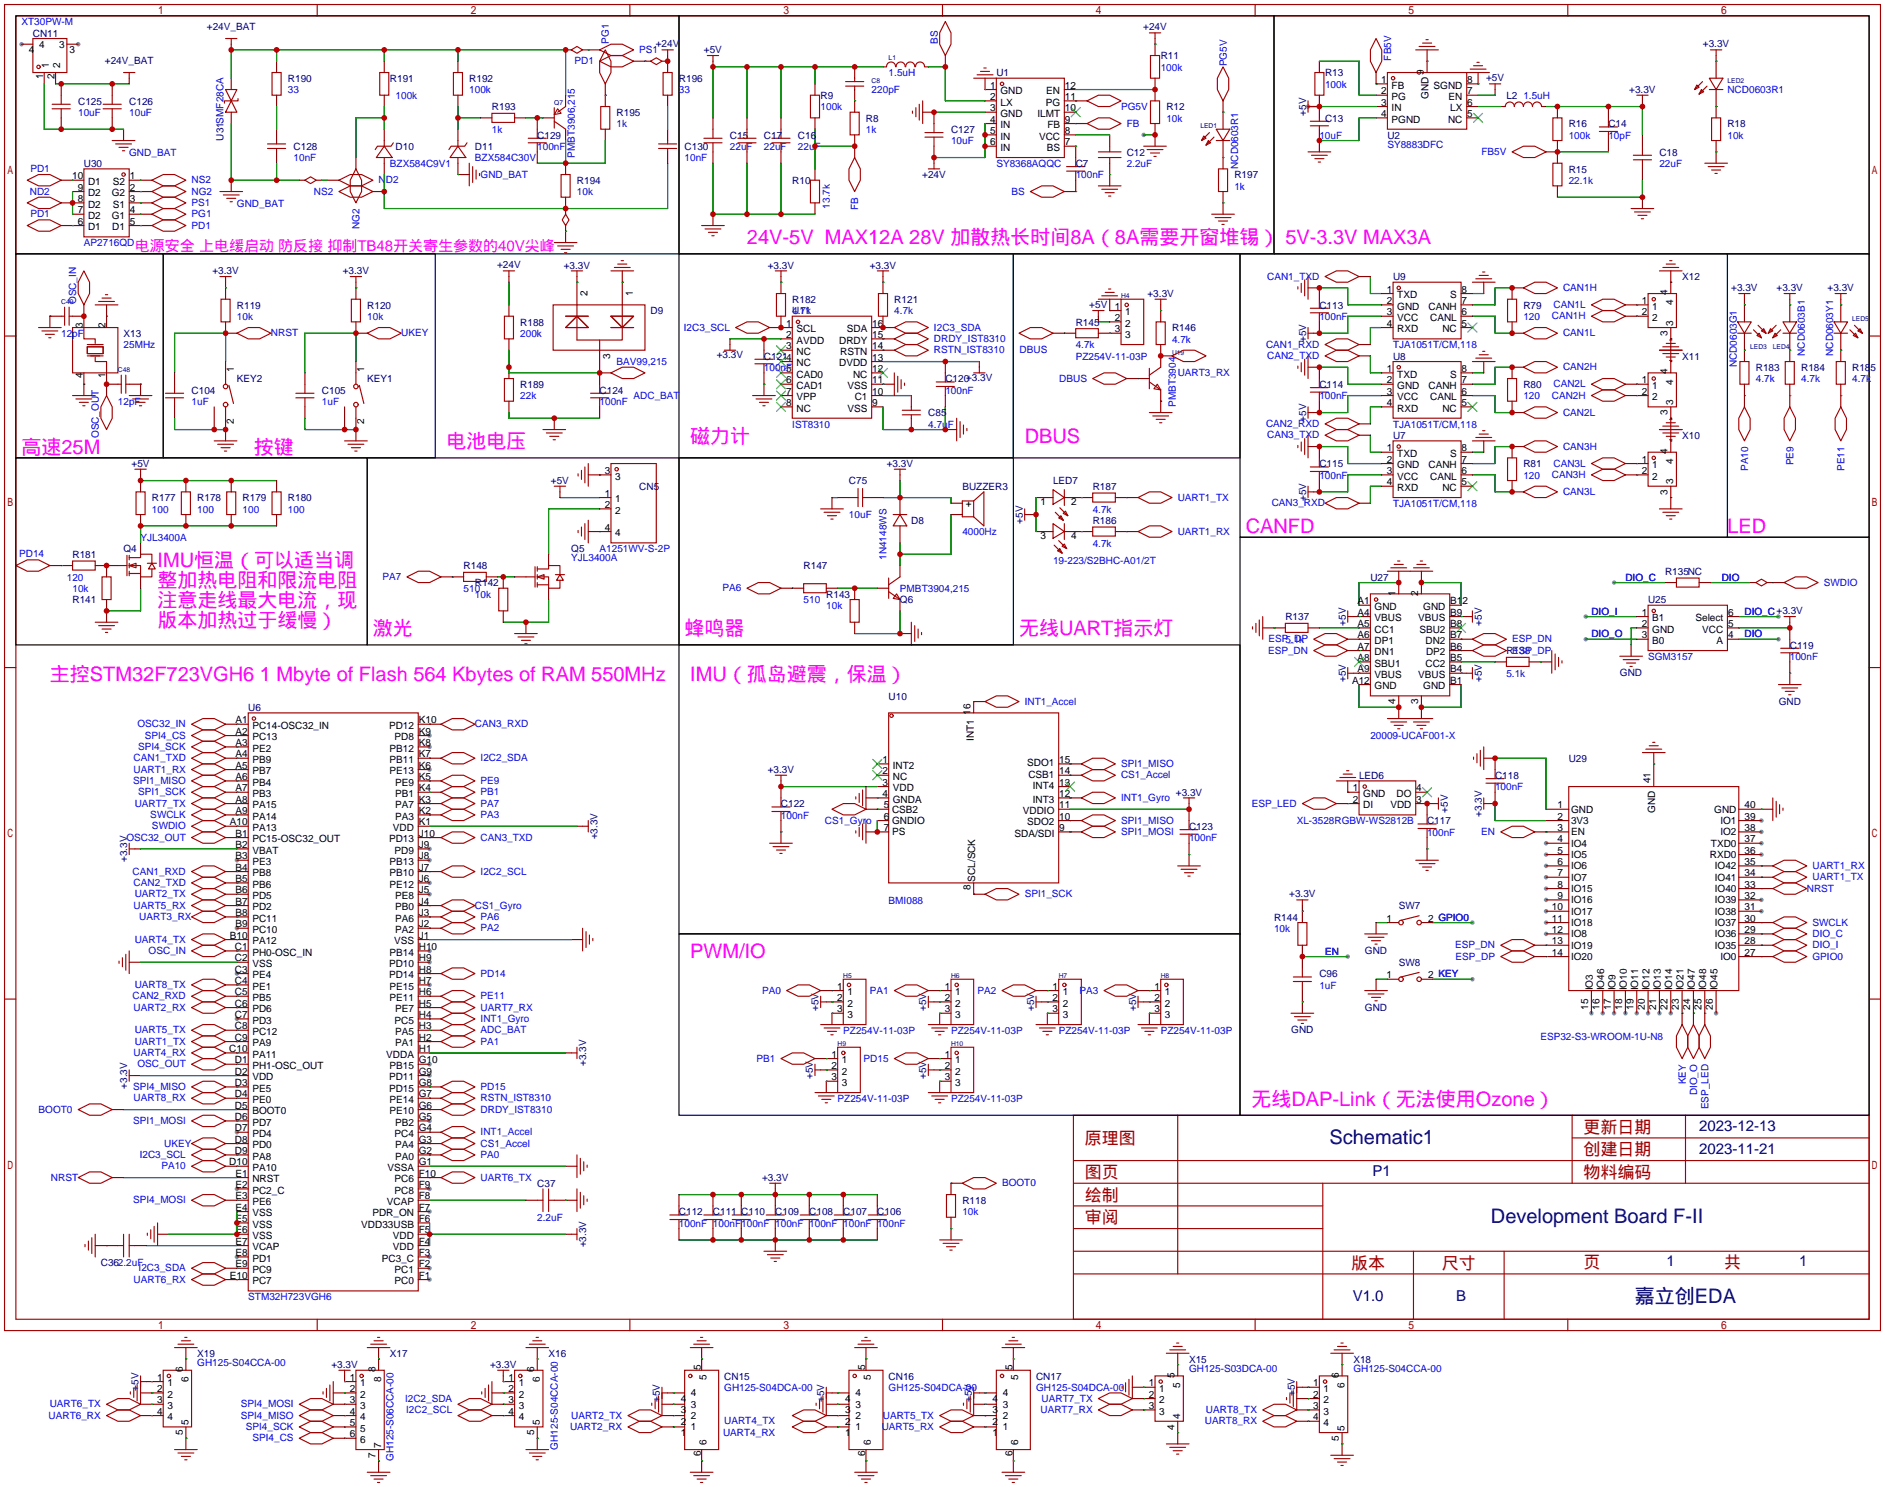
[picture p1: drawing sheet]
<svg xmlns="http://www.w3.org/2000/svg" width="422mm" height="333mm" viewBox="0 0 422 333" stroke-linecap="round" stroke-linejoin="round" font-family="sans-serif">
<defs><g id="words">
<g font-size="4.5" fill="#f0f">
<text x="167.4" y="54.7">24V-5V MAX12A 28V 加散热长时间8A（8A需要开窗堆锡）</text>
<text x="288" y="54.7">5V-3.3V MAX3A</text>
<text x="4.8" y="101.7">高速25M</text>
<text x="56.9" y="101.7">按键</text>
<text x="100.1" y="100.4">电池电压</text>
<text x="154.7" y="99.2">磁力计</text>
<text x="229.6" y="99.2">DBUS</text>
<text x="279.1" y="119.5">CANFD</text>
<text x="387.1" y="119.5">LED</text>
<text x="35.3" y="127.1">IMU恒温（可以适当调</text>
<text x="35.3" y="131.6">整加热电阻和限流电阻</text>
<text x="35.3" y="136.1">注意走线最大电流，现</text>
<text x="35.3" y="140.6">版本加热过于缓慢）</text>
<text x="83.6" y="142.4">激光</text>
<text x="153.4" y="142.4">蜂鸣器</text>
<text x="228.3" y="142.4">无线UART指示灯</text>
<text x="11.2" y="152.5">主控STM32F723VGH6 1 Mbyte of Flash 564 Kbytes of RAM 550MHz</text>
<text x="154.7" y="152.5">IMU（孤岛避震，保温）</text>
<text x="154.7" y="214.7">PWM/IO</text>
<text x="280.4" y="247.8">无线DAP-Link（无法使用Ozone）</text>
</g>
<g font-size="4.5" fill="#000080">
<text x="297.9" y="256.4">Schematic1</text>
<text x="334.1" y="274.1">Development Board F-II</text>
<text x="366.4" y="291.9">嘉立创EDA</text>
</g>
<g font-size="3.8" fill="#a00000">
<text x="243.1" y="256.4">原理图</text>
<text x="354.8" y="253.9">更新日期</text>
<text x="354.8" y="259">创建日期</text>
<text x="243.1" y="269.1">绘制</text>
<text x="243.1" y="264">图页</text>
<text x="354.8" y="264">物料编码</text>
<text x="243.1" y="274.2">审阅</text>
<text x="302.8" y="284.4">版本</text>
<text x="323.1" y="284.4">尺寸</text>
<text x="354.8" y="284.1">页</text>
<text x="386.3" y="284.1">共</text>
</g>
<text font-size="3.4" fill="#f0f" x="30.2" y="56.2">电源安全 上电缓启动 防反接 抑制TB48开关寄生参数的40V尖峰</text>
<g font-size="3.4" fill="#000080">
<text x="380.7" y="253.5">2023-12-13</text>
<text x="307.6" y="263.6">P1</text>
<text x="380.7" y="258.6">2023-11-21</text>
<text x="373.5" y="283.7">1</text>
<text x="403.2" y="283.7">1</text>
<text x="303.1" y="291.6">V1.0</text>
<text x="326.3" y="291.6">B</text>
</g>
<g font-size="2.2" fill="#00f">
<text x="4.8" y="5.6">XT30PW-M</text>
<text x="136.5" y="9.8" transform="rotate(-90 136.5 9.8)">PG1</text>
<text x="143.3" y="11.8">PS1</text>
<text x="210.1" y="9.8" transform="rotate(-90 210.1 9.8)">BS</text>
<text x="128.7" y="14.4">PD1</text>
<text x="199.1" y="17.1">1.5uH</text>
<text x="260.1" y="15.8">100k</text>
<text x="274.9" y="14.8" transform="rotate(-90 274.9 14.8)">PG5V</text>
<text x="311.7" y="13.6" transform="rotate(-90 311.7 13.6)">FB5V</text>
<text x="64.5" y="20.9">33</text>
<text x="88.6" y="22.2">100k</text>
<text x="105.2" y="20.9">100k</text>
<text x="152.1" y="20.9">33</text>
<text x="195.3" y="20.9">220pF</text>
<text x="296.9" y="19.6">100k</text>
<text x="341.4" y="22.2">1.5uH</text>
<text x="387.1" y="20.9">NCD0603R1</text>
<text x="17.5" y="26">10uF</text>
<text x="29" y="26">10uF</text>
<text x="110.2" y="29.8">1k</text>
<text x="138.2" y="28.5">1k</text>
<text x="183.9" y="24.7">100k</text>
<text x="194.1" y="29.8">1k</text>
<text x="251.2" y="24.5">PG5V</text>
<text x="252.5" y="28.4">FB</text>
<text x="261.4" y="27.2">10k</text>
<text x="29" y="34.9">GND_BAT</text>
<text x="120.4" y="33.6">100nF</text>
<text x="128.8" y="35.3" transform="rotate(-90 128.8 35.3)">PMBT3906,215</text>
<text x="163.6" y="33.6">22uF</text>
<text x="171.2" y="33.6">22uF</text>
<text x="178.8" y="33.6">22uF</text>
<text x="213.1" y="32.3">10uF</text>
<text x="295.7" y="31">10uF</text>
<text x="310.9" y="33.1">SY8883DFC</text>
<text x="332" y="34.7">FB5V</text>
<text x="351.5" y="31">100k</text>
<text x="360.4" y="31">10pF</text>
<text x="387.1" y="31">10k</text>
<text x="6.8" y="38.5">PD1</text>
<text x="42.9" y="41.1">NS2</text>
<text x="65.8" y="36.1">10nF</text>
<text x="84.8" y="41.1">ND2</text>
<text x="87.4" y="37.4">BZX584C9V1</text>
<text x="106.4" y="36.1">BZX584C30V</text>
<text x="107.7" y="39.9">GND_BAT</text>
<text x="153.4" y="36.1">10nF</text>
<text x="223.3" y="37.4">SY8368AQQC</text>
<text x="241" y="39.9">100nF</text>
<text x="252.5" y="37.4">2.2uF</text>
<text x="277.4" y="37.8" transform="rotate(-90 277.4 37.8)">NCD0603R1</text>
<text x="351.5" y="41.2">22.1k</text>
<text x="371.9" y="37.4">22uF</text>
<text x="6.7" y="43.6">ND2</text>
<text x="42.9" y="43.6">NG2</text>
<text x="42.9" y="46.1">PS1</text>
<text x="53.1" y="46.3">GND_BAT</text>
<text x="70.3" y="43.6">NS2</text>
<text x="129.3" y="43.7">10k</text>
<text x="186" y="46.7" transform="rotate(-90 186 46.7)">13.7k</text>
<text x="192.3" y="47.1" transform="rotate(-90 192.3 47.1)">FB</text>
<text x="226.6" y="43.6">BS</text>
<text x="276.6" y="42.5">1k</text>
<text x="6.8" y="48.7">PD1</text>
<text x="42.9" y="51.2">PD1</text>
<text x="42.9" y="48.7">PG1</text>
<text x="80.6" y="51.3" transform="rotate(-90 80.6 51.3)">NG2</text>
<text x="18.8" y="55.2">AP2716QD</text>
<text x="284" y="62.6">CAN1_TXD</text>
<text x="350.3" y="65.2">CAN1H</text>
<text x="17.1" y="68.2" transform="rotate(-90 17.1 68.2)">OSC_IN</text>
<text x="53.1" y="71.7">10k</text>
<text x="82.3" y="71.7">10k</text>
<text x="177.5" y="70.4">4.7k</text>
<text x="200.4" y="70.4">4.7k</text>
<text x="295.7" y="71.7">100nF</text>
<text x="341.4" y="71.7">120</text>
<text x="347.8" y="71.5">CAN1H</text>
<text x="348.1" y="69">CAN1L</text>
<text x="13.7" y="75.5">12pF</text>
<text x="60.7" y="75.3">NRST</text>
<text x="89.9" y="75.3">UKEY</text>
<text x="116.6" y="75.5">200k</text>
<text x="153.2" y="74.1">I2C3_SCL</text>
<text x="209.3" y="76.6">DRDY_IST8310</text>
<text x="209.3" y="74.1">I2C3_SDA</text>
<text x="262.6" y="76.8">4.7k</text>
<text x="283.7" y="77.9">CAN1_RXD</text>
<text x="350.3" y="75.3">CAN1L</text>
<text x="27.7" y="78">25MHz</text>
<text x="138.2" y="81.8">BAV99,215</text>
<text x="171.2" y="83.1">100nF</text>
<text x="209.3" y="79.2">RSTN_IST8310</text>
<text x="228.5" y="79.2">DBUS</text>
<text x="241" y="80.6">PZ254V-11-03P</text>
<text x="241" y="78">4.7k</text>
<text x="284" y="80.4">CAN2_TXD</text>
<text x="312.2" y="78">TJA1051T/CM,118</text>
<text x="350.3" y="83">CAN2H</text>
<text x="389.2" y="82.3" transform="rotate(-90 389.2 82.3)">NCD0603G1</text>
<text x="404.4" y="79.8" transform="rotate(-90 404.4 79.8)">NCD0603B1</text>
<text x="410.8" y="79.8" transform="rotate(-90 410.8 79.8)">NCD0603Y1</text>
<text x="116.6" y="89.5">22k</text>
<text x="142" y="89.3">ADC_BAT</text>
<text x="211.8" y="88.2">100nF</text>
<text x="237.4" y="85.5">DBUS</text>
<text x="263.9" y="84.2">UART3_RX</text>
<text x="295.7" y="89.5">100nF</text>
<text x="341.4" y="89.5">120</text>
<text x="347.8" y="89.3">CAN2H</text>
<text x="348.1" y="86.8">CAN2L</text>
<text x="393.4" y="85.7">4.7k</text>
<text x="403.6" y="85.7">4.7k</text>
<text x="415" y="85.7">4.7k</text>
<text x="26.4" y="90.7">12pF</text>
<text x="42.9" y="90.7">1uF</text>
<text x="72.1" y="90.7">1uF</text>
<text x="134.4" y="90.7">100nF</text>
<text x="177.5" y="95.8">IST8310</text>
<text x="208" y="95.8">4.7uF</text>
<text x="263.5" y="91.2" transform="rotate(-90 263.5 91.2)">PMBT3904</text>
<text x="283.7" y="95.7">CAN2_RXD</text>
<text x="312.2" y="95.8">TJA1051T/CM,118</text>
<text x="350.3" y="93.1">CAN2L</text>
<text x="22.2" y="98.2" transform="rotate(-90 22.2 98.2)">OSC_OUT</text>
<text x="284" y="98.2">CAN3_TXD</text>
<text x="350.3" y="100.7">CAN3H</text>
<text x="295.7" y="107.2">100nF</text>
<text x="341.4" y="107.2">120</text>
<text x="347.8" y="107.1">CAN3H</text>
<text x="348.1" y="104.6">CAN3L</text>
<text x="391.7" y="105.6" transform="rotate(-90 391.7 105.6)">PA10</text>
<text x="401.9" y="104.3" transform="rotate(-90 401.9 104.3)">PE9</text>
<text x="413.3" y="105.6" transform="rotate(-90 413.3 105.6)">PE11</text>
<text x="263.9" y="112.2">UART1_TX</text>
<text x="285" y="113.4">CAN3_RXD</text>
<text x="312.2" y="113.6">TJA1051T/CM,118</text>
<text x="350.3" y="110.9">CAN3L</text>
<text x="34" y="114.9">100</text>
<text x="44.2" y="114.9">100</text>
<text x="54.4" y="114.9">100</text>
<text x="64.5" y="114.9">100</text>
<text x="190.2" y="116.1">10uF</text>
<text x="215.6" y="119.9">4000Hz</text>
<text x="244.9" y="114.9">4.7k</text>
<text x="263.9" y="119.8">UART1_RX</text>
<text x="4.3" y="124.9">PD14</text>
<text x="31.5" y="121.2">YJL3400A</text>
<text x="128" y="125.8">YJL3400A</text>
<text x="134.4" y="123.8">A1251WV-S-2P</text>
<text x="198.7" y="125.5" transform="rotate(-90 198.7 125.5)">1N4148WS</text>
<text x="244.9" y="122.5">4.7k</text>
<text x="15" y="130.1">120</text>
<text x="85.7" y="130">PA7</text>
<text x="236" y="126.3">19-223/S2BHC-A01/2T</text>
<text x="364.2" y="130.1">DIO_C</text>
<text x="385.8" y="130.1">DIO</text>
<text x="408.7" y="131.2">SWDIO</text>
<text x="16.3" y="132.6">10k</text>
<text x="103.9" y="132.6">510</text>
<text x="106.4" y="133.9">10k</text>
<text x="161.9" y="132.5">PA6</text>
<text x="180.1" y="135.2">510</text>
<text x="185.2" y="136.5">10k</text>
<text x="201.7" y="132.6">PMBT3904,215</text>
<text x="356.6" y="137.7">DIO_I</text>
<text x="390.9" y="137.7">DIO_C+3.3V</text>
<text x="284.3" y="143.9">ESP_DP</text>
<text x="338.8" y="143.9">ESP_DN</text>
<text x="356.6" y="142.8">DIO_O</text>
<text x="390.9" y="142.8">DIO</text>
<text x="284.1" y="146.5">ESP_DN</text>
<text x="288" y="144.1">5.1k</text>
<text x="338.8" y="146.5">ESP_DP</text>
<text x="369.3" y="147.9">SGM3157</text>
<text x="401.1" y="147.9">100nF</text>
<text x="337.6" y="151.7">5.1k</text>
<text x="229.6" y="157.9">INT1_Accel</text>
<text x="30.8" y="163">OSC32_IN</text>
<text x="32.4" y="165.5">SPI4_CS</text>
<text x="106.4" y="163">CAN3_RXD</text>
<text x="307.1" y="165.7">20009-UCAF001-X</text>
<text x="30" y="173.1">UART1_RX</text>
<text x="30" y="170.6">CAN1_TXD</text>
<text x="30.9" y="168.1">SPI4_SCK</text>
<text x="107.7" y="170.6">I2C2_SDA</text>
<text x="251.2" y="171.9">SPI1_MISO</text>
<text x="29.8" y="175.7">SPI1_MISO</text>
<text x="30.9" y="178.2">SPI1_SCK</text>
<text x="107.7" y="175.7">PE9</text>
<text x="107.7" y="178.2">PB1</text>
<text x="251.2" y="179.5">INT1_Gyro</text>
<text x="251.2" y="174.4">CS1_Accel</text>
<text x="335" y="177.1">100nF</text>
<text x="30.2" y="180.8">UART7_TX</text>
<text x="33.7" y="183.3">SWCLK</text>
<text x="34.1" y="185.8">SWDIO</text>
<text x="107.7" y="180.8">PA7</text>
<text x="107.7" y="183.3">PA3</text>
<text x="175" y="183.4">100nF</text>
<text x="184.9" y="184.6">CS1_Gyro</text>
<text x="251.2" y="184.6">SPI1_MISO</text>
<text x="280.5" y="180.8">ESP_LED</text>
<text x="290.6" y="184.7">XL-3528RGBW-WS2812B</text>
<text x="28.3" y="188.4">OSC32_OUT</text>
<text x="107.7" y="188.4">CAN3_TXD</text>
<text x="251.2" y="187.1">SPI1_MOSI</text>
<text x="266.4" y="188.5">100nF</text>
<text x="319.8" y="187.3">100nF</text>
<text x="331.9" y="187.1">EN</text>
<text x="29.7" y="196">CAN1_RXD</text>
<text x="107.7" y="196">I2C2_SCL</text>
<text x="406.1" y="197.3">UART1_TX</text>
<text x="406.1" y="194.7">UART1_RX</text>
<text x="30" y="203.6">UART5_RX</text>
<text x="30" y="198.5">CAN2_TXD</text>
<text x="30.2" y="201.1">UART2_TX</text>
<text x="106.4" y="203.6">CS1_Gyro</text>
<text x="199.1" y="202.5">BMI088</text>
<text x="229.6" y="201.1">SPI1_SCK</text>
<text x="404.9" y="199.8">NRST</text>
<text x="31.2" y="206.2">UART3_RX</text>
<text x="107.7" y="206.2">PA6</text>
<text x="107.7" y="208.7">PA2</text>
<text x="285.5" y="208.8">10k</text>
<text x="406.1" y="210">DIO_C</text>
<text x="406.1" y="207.4">SWCLK</text>
<text x="30.2" y="211.2">UART4_TX</text>
<text x="33.3" y="213.8">OSC_IN</text>
<text x="296.9" y="213.9">EN</text>
<text x="326.1" y="212.5">ESP_DN</text>
<text x="326.2" y="215">ESP_DP</text>
<text x="406.1" y="215">GPIO0</text>
<text x="406.1" y="212.5">DIO_I</text>
<text x="30.2" y="221.4">UART8_TX</text>
<text x="107.7" y="218.9">PD14</text>
<text x="295.7" y="221.5">1uF</text>
<text x="29.7" y="223.9">CAN2_RXD</text>
<text x="30" y="226.5">UART2_RX</text>
<text x="107.7" y="223.9">PE11</text>
<text x="107.7" y="226.5">UART7_RX</text>
<text x="170.8" y="222.7">PA0</text>
<text x="194.9" y="222.7">PA1</text>
<text x="219" y="222.7">PA2</text>
<text x="241.9" y="222.7">PA3</text>
<text x="30.2" y="231.6">UART5_TX</text>
<text x="107.7" y="229">INT1_Gyro</text>
<text x="107.7" y="231.6">ADC_BAT</text>
<text x="189" y="231.7">PZ254V-11-03P</text>
<text x="213.1" y="231.7">PZ254V-11-03P</text>
<text x="237.2" y="231.7">PZ254V-11-03P</text>
<text x="260.1" y="231.7">PZ254V-11-03P</text>
<text x="345.2" y="233">ESP32-S3-WROOM-1U-N8</text>
<text x="30" y="236.6">UART4_RX</text>
<text x="30.2" y="234.1">UART1_TX</text>
<text x="30.8" y="239.2">OSC_OUT</text>
<text x="107.7" y="234.1">PA1</text>
<text x="169.5" y="237.9">PB1</text>
<text x="193.5" y="237.9">PD15</text>
<text x="29.8" y="244.3">SPI4_MISO</text>
<text x="107.7" y="244.3">PD15</text>
<text x="377.8" y="243" transform="rotate(-90 377.8 243)">KEY</text>
<text x="380.3" y="245.5" transform="rotate(-90 380.3 245.5)">DIO_O</text>
<text x="8.7" y="249.3">BOOT0</text>
<text x="29.8" y="251.9">SPI1_MOSI</text>
<text x="30" y="246.8">UART8_RX</text>
<text x="107.7" y="249.3">DRDY_IST8310</text>
<text x="107.7" y="246.8">RSTN_IST8310</text>
<text x="187.7" y="246.9">PZ254V-11-03P</text>
<text x="213.1" y="246.9">PZ254V-11-03P</text>
<text x="382.8" y="248.6" transform="rotate(-90 382.8 248.6)">ESP_LED</text>
<text x="36.8" y="257">UKEY</text>
<text x="107.7" y="254.4">INT1_Accel</text>
<text x="107.7" y="257">CS1_Accel</text>
<text x="31.3" y="259.5">I2C3_SCL</text>
<text x="36.2" y="262">PA10</text>
<text x="107.7" y="259.5">PA0</text>
<text x="11.4" y="264.6">NRST</text>
<text x="29.8" y="269.7">SPI4_MOSI</text>
<text x="107.7" y="264.6">UART6_TX</text>
<text x="224.5" y="265.8">BOOT0</text>
<text x="120.4" y="273.6">2.2uF</text>
<text x="152.1" y="274.9">100nF</text>
<text x="159.8" y="274.9">100nF</text>
<text x="166.1" y="274.9">100nF</text>
<text x="173.7" y="274.9">100nF</text>
<text x="181.4" y="274.9">100nF</text>
<text x="189" y="274.9">100nF</text>
<text x="196.6" y="274.9">100nF</text>
<text x="215.6" y="272.3">10k</text>
<text x="30" y="287.4">UART6_RX</text>
<text x="31.1" y="284.9">I2C3_SDA</text>
<text x="55.6" y="291.4">STM32H723VGH6</text>
<text x="44.2" y="306.1">GH125-S04CCA-00</text>
<text x="162.3" y="311.7">GH125-S04DCA-00</text>
<text x="199.1" y="311.7">GH125-S04DCA-00</text>
<text x="232.2" y="311.7">GH125-S04DCA-00</text>
<text x="266.4" y="307.4">GH125-S03DCA-00</text>
<text x="303.3" y="307.4">GH125-S04CCA-00</text>
<text x="10.9" y="317.9">UART6_RX</text>
<text x="11.1" y="315.4">UART6_TX</text>
<text x="54" y="317.9">SPI4_MISO</text>
<text x="54" y="315.4">SPI4_MOSI</text>
<text x="90.8" y="314.1">I2C2_SDA</text>
<text x="91" y="316.6">I2C2_SCL</text>
<text x="128" y="317.9">UART2_TX</text>
<text x="197.8" y="317.9">UART5_TX</text>
<text x="233.2" y="316.6">UART7_RX</text>
<text x="233.4" y="314.1">UART7_TX</text>
<text x="270.2" y="316.6">UART8_TX</text>
<text x="55.1" y="320.5">SPI4_SCK</text>
<text x="56.6" y="323">SPI4_CS</text>
<text x="127.7" y="320.5">UART2_RX</text>
<text x="162" y="321.7">UART4_RX</text>
<text x="162.3" y="319.2">UART4_TX</text>
<text x="197.6" y="320.5">UART5_RX</text>
<text x="270" y="319.2">UART8_RX</text>
<text x="88.2" y="327.4" transform="rotate(-90 88.2 327.4)">GH125-S06CCA-00</text>
<text x="125" y="324.9" transform="rotate(-90 125 324.9)">GH125-S04CCA-00</text>
</g>
<g font-size="2.2">
<text x="6.5" y="12">4</text>
<text x="8.8" y="10.7">4</text>
<text x="13.3" y="10.7">3</text>
<text x="15.6" y="12">3</text>
<text x="9.7" y="17.6" transform="rotate(-90 9.7 17.6)">1</text>
<text x="11" y="15.3" transform="rotate(-90 11 15.3)">1</text>
<text x="12.2" y="17.6" transform="rotate(-90 12.2 17.6)">2</text>
<text x="13.5" y="15.3" transform="rotate(-90 13.5 15.3)">2</text>
<text x="319.1" y="16.7" transform="rotate(-90 319.1 16.7)">9</text>
<text x="221.9" y="19.9">1</text>
<text x="221.9" y="22.4">2</text>
<text x="224.2" y="21.1">GND</text>
<text x="224.2" y="23.7">LX</text>
<text x="234.3" y="23.7">PG</text>
<text x="234.5" y="21.1">EN</text>
<text x="238.6" y="22.4">11</text>
<text x="238.6" y="19.9">12</text>
<text x="309.5" y="18.6">1</text>
<text x="309.5" y="21.1">2</text>
<text x="309.5" y="23.7">3</text>
<text x="311.8" y="19.9">FB</text>
<text x="311.8" y="22.4">PG</text>
<text x="320.1" y="22.2" transform="rotate(-90 320.1 22.2)">GND</text>
<text x="321.3" y="19.9">SGND</text>
<text x="324.6" y="22.4">EN</text>
<text x="328.8" y="23.7">6</text>
<text x="328.8" y="21.1">7</text>
<text x="328.8" y="18.6">8</text>
<text x="221.9" y="24.9">3</text>
<text x="221.9" y="27.5">4</text>
<text x="224.2" y="26.2">GND</text>
<text x="224.2" y="28.7">IN</text>
<text x="232.5" y="26.2">ILMT</text>
<text x="234.7" y="28.7">FB</text>
<text x="238.6" y="27.5">9</text>
<text x="238.6" y="24.9">10</text>
<text x="309.5" y="26.2">4</text>
<text x="311.8" y="24.9">IN</text>
<text x="311.8" y="27.5">PGND</text>
<text x="324.5" y="27.5">NC</text>
<text x="325" y="24.9">LX</text>
<text x="328.8" y="26.2">5</text>
<text x="221.9" y="30">5</text>
<text x="221.9" y="32.6">6</text>
<text x="224.2" y="31.3">IN</text>
<text x="224.2" y="33.8">IN</text>
<text x="232.8" y="31.3">VCC</text>
<text x="234.6" y="33.8">BS</text>
<text x="238.6" y="32.6">7</text>
<text x="238.6" y="30">8</text>
<text x="16.2" y="40.2">10</text>
<text x="19.7" y="41.4">D1</text>
<text x="25.3" y="41.4">S2</text>
<text x="29.1" y="40.2">1</text>
<text x="17.4" y="42.7">9</text>
<text x="17.4" y="45.3">8</text>
<text x="17.4" y="47.8">7</text>
<text x="19.7" y="44">D2</text>
<text x="19.7" y="46.5">D2</text>
<text x="25" y="44">G2</text>
<text x="25.3" y="46.5">S1</text>
<text x="29.1" y="47.8">4</text>
<text x="29.1" y="45.3">3</text>
<text x="29.1" y="42.7">2</text>
<text x="17.4" y="50.3">6</text>
<text x="19.7" y="49.1">D2</text>
<text x="19.7" y="51.6">D1</text>
<text x="25" y="49.1">G1</text>
<text x="25.2" y="51.6">D1</text>
<text x="29.1" y="50.3">5</text>
<text x="310.8" y="65.6">1</text>
<text x="327.5" y="65.6">8</text>
<text x="131.6" y="66.3" transform="rotate(-90 131.6 66.3)">2</text>
<text x="141.8" y="66.3" transform="rotate(-90 141.8 66.3)">1</text>
<text x="249.8" y="69.4">1</text>
<text x="249.8" y="71.9">2</text>
<text x="252.1" y="70.7">1</text>
<text x="310.8" y="68.1">2</text>
<text x="310.8" y="70.7">3</text>
<text x="313.1" y="66.8">TXD</text>
<text x="313.1" y="69.4">GND</text>
<text x="313.1" y="71.9">VCC</text>
<text x="320.1" y="69.4">CANH</text>
<text x="320.5" y="71.9">CANL</text>
<text x="325" y="66.8">S</text>
<text x="327.5" y="70.7">6</text>
<text x="327.5" y="68.1">7</text>
<text x="367.9" y="68.1">1</text>
<text x="367.9" y="70.7">2</text>
<text x="370.3" y="69.4">1</text>
<text x="370.3" y="71.9">2</text>
<text x="373.7" y="66.1" transform="rotate(-90 373.7 66.1)">4</text>
<text x="375" y="68.5" transform="rotate(-90 375 68.5)">4</text>
<text x="18.6" y="73.4" transform="rotate(-90 18.6 73.4)">3</text>
<text x="23.7" y="73.4" transform="rotate(-90 23.7 73.4)">2</text>
<text x="176.2" y="73.2">1</text>
<text x="176.2" y="75.7">2</text>
<text x="178.5" y="74.5">SCL</text>
<text x="178.5" y="77">AVDD</text>
<text x="188" y="77">DRDY</text>
<text x="189.8" y="74.5">SDA</text>
<text x="195.5" y="75.7">15</text>
<text x="195.5" y="73.2">16</text>
<text x="249.8" y="74.5">3</text>
<text x="252.1" y="73.2">2</text>
<text x="252.1" y="75.7">3</text>
<text x="310.8" y="73.2">4</text>
<text x="313.1" y="74.5">RXD</text>
<text x="323.2" y="74.5">NC</text>
<text x="327.5" y="73.2">5</text>
<text x="373.7" y="75.3" transform="rotate(-90 373.7 75.3)">3</text>
<text x="375" y="73" transform="rotate(-90 375 73)">3</text>
<text x="52.4" y="83.3" transform="rotate(-90 52.4 83.3)">1</text>
<text x="81.6" y="83.3" transform="rotate(-90 81.6 83.3)">1</text>
<text x="136.7" y="80.5" transform="rotate(-90 136.7 80.5)">3</text>
<text x="176.2" y="78.3">3</text>
<text x="176.2" y="83.4">5</text>
<text x="178.5" y="79.5">NC</text>
<text x="178.5" y="82.1">NC</text>
<text x="188" y="82.1">DVDD</text>
<text x="188.3" y="79.5">RSTN</text>
<text x="195.5" y="83.4">12</text>
<text x="195.5" y="80.8">13</text>
<text x="195.5" y="78.3">14</text>
<text x="310.8" y="83.4">1</text>
<text x="327.5" y="83.4">8</text>
<text x="373.7" y="83.9" transform="rotate(-90 373.7 83.9)">4</text>
<text x="18.6" y="84.8" transform="rotate(-90 18.6 84.8)">4</text>
<text x="23.7" y="84.8" transform="rotate(-90 23.7 84.8)">1</text>
<text x="176.2" y="85.9">6</text>
<text x="176.2" y="88.4">7</text>
<text x="178.5" y="84.6">CAD0</text>
<text x="178.5" y="87.2">CAD1</text>
<text x="178.5" y="89.7">VPP</text>
<text x="189.9" y="87.2">VSS</text>
<text x="191.1" y="84.6">NC</text>
<text x="191.5" y="89.7">C1</text>
<text x="195.5" y="88.4">10</text>
<text x="195.5" y="85.9">11</text>
<text x="310.8" y="85.9">2</text>
<text x="310.8" y="88.4">3</text>
<text x="313.1" y="84.6">TXD</text>
<text x="313.1" y="87.2">GND</text>
<text x="313.1" y="89.7">VCC</text>
<text x="320.1" y="87.2">CANH</text>
<text x="320.5" y="89.7">CANL</text>
<text x="325" y="84.6">S</text>
<text x="327.5" y="88.4">6</text>
<text x="327.5" y="85.9">7</text>
<text x="367.9" y="85.9">1</text>
<text x="367.9" y="88.4">2</text>
<text x="370.3" y="87.2">1</text>
<text x="370.3" y="89.7">2</text>
<text x="375" y="86.2" transform="rotate(-90 375 86.2)">4</text>
<text x="52.4" y="95" transform="rotate(-90 52.4 95)">2</text>
<text x="81.6" y="95" transform="rotate(-90 81.6 95)">2</text>
<text x="176.2" y="91">8</text>
<text x="178.5" y="92.2">NC</text>
<text x="189.9" y="92.2">VSS</text>
<text x="195.5" y="91">9</text>
<text x="310.8" y="91">4</text>
<text x="313.1" y="92.2">RXD</text>
<text x="323.2" y="92.2">NC</text>
<text x="327.5" y="91">5</text>
<text x="373.7" y="93" transform="rotate(-90 373.7 93)">3</text>
<text x="375" y="90.7" transform="rotate(-90 375 90.7)">3</text>
<text x="310.8" y="101.1">1</text>
<text x="327.5" y="101.1">8</text>
<text x="373.7" y="101.7" transform="rotate(-90 373.7 101.7)">4</text>
<text x="135.5" y="106.2">3</text>
<text x="137.8" y="107.5">3</text>
<text x="310.8" y="103.7">2</text>
<text x="310.8" y="106.2">3</text>
<text x="313.1" y="102.4">TXD</text>
<text x="313.1" y="104.9">GND</text>
<text x="313.1" y="107.5">VCC</text>
<text x="320.1" y="104.9">CANH</text>
<text x="320.5" y="107.5">CANL</text>
<text x="325" y="102.4">S</text>
<text x="327.5" y="106.2">6</text>
<text x="327.5" y="103.7">7</text>
<text x="367.9" y="103.7">1</text>
<text x="367.9" y="106.2">2</text>
<text x="370.3" y="104.9">1</text>
<text x="370.3" y="107.5">2</text>
<text x="375" y="104" transform="rotate(-90 375 104)">4</text>
<text x="135.5" y="111.3">1</text>
<text x="135.5" y="113.8">2</text>
<text x="137.8" y="112.6">1</text>
<text x="216.4" y="113.6">+</text>
<text x="233.2" y="113.1">1</text>
<text x="240" y="113.1">2</text>
<text x="310.8" y="108.8">4</text>
<text x="313.1" y="110">RXD</text>
<text x="323.2" y="110">NC</text>
<text x="327.5" y="108.8">5</text>
<text x="373.7" y="110.8" transform="rotate(-90 373.7 110.8)">3</text>
<text x="375" y="108.5" transform="rotate(-90 375 108.5)">3</text>
<text x="135.5" y="118.9">4</text>
<text x="137.8" y="115.1">2</text>
<text x="137.8" y="120.2">4</text>
<text x="233.2" y="120.7">3</text>
<text x="240" y="120.7">4</text>
<text x="304.2" y="138">A4</text>
<text x="304.2" y="135.4">A1</text>
<text x="308" y="136.7">GND</text>
<text x="312.7" y="133.6" transform="rotate(-90 312.7 133.6)">1</text>
<text x="317.8" y="133.6" transform="rotate(-90 317.8 133.6)">2</text>
<text x="318.9" y="136.7">GND</text>
<text x="325" y="135.4">B12</text>
<text x="325" y="138">B9</text>
<text x="367.9" y="138">1</text>
<text x="387.2" y="138">6</text>
<text x="304.2" y="143">A6</text>
<text x="304.2" y="140.5">A5</text>
<text x="308" y="141.8">CC1</text>
<text x="308" y="139.2">VBUS</text>
<text x="317.8" y="139.2">VBUS</text>
<text x="318.1" y="141.8">SBU2</text>
<text x="325" y="140.5">B8</text>
<text x="325" y="143">B7</text>
<text x="367.9" y="140.5">2</text>
<text x="367.9" y="143">3</text>
<text x="370.3" y="139.2">B1</text>
<text x="370.3" y="141.8">GND</text>
<text x="379.9" y="139.2">Select</text>
<text x="381.4" y="141.8">VCC</text>
<text x="387.2" y="143">4</text>
<text x="387.2" y="140.5">5</text>
<text x="304.2" y="148.1">A8</text>
<text x="304.2" y="145.6">A7</text>
<text x="308" y="149.4">SBU1</text>
<text x="308" y="146.9">DN1</text>
<text x="308" y="144.3">DP1</text>
<text x="319.4" y="144.3">DN2</text>
<text x="319.4" y="149.4">CC2</text>
<text x="319.6" y="146.9">DP2</text>
<text x="325" y="145.6">B6</text>
<text x="325" y="148.1">B5</text>
<text x="370.3" y="144.3">B0</text>
<text x="384.7" y="144.3">A</text>
<text x="303" y="153.2">A12</text>
<text x="304.2" y="150.7">A9</text>
<text x="308" y="154.5">GND</text>
<text x="308" y="151.9">VBUS</text>
<text x="317.8" y="151.9">VBUS</text>
<text x="318.9" y="154.5">GND</text>
<text x="325" y="150.7">B4</text>
<text x="325" y="153.2">B1</text>
<text x="217.5" y="160.1" transform="rotate(-90 217.5 160.1)">16</text>
<text x="312.7" y="157.7" transform="rotate(-90 312.7 157.7)">4</text>
<text x="317.8" y="157.7" transform="rotate(-90 317.8 157.7)">3</text>
<text x="52.8" y="162.1">A1</text>
<text x="52.8" y="164.6">A2</text>
<text x="52.8" y="167.2">A3</text>
<text x="56.6" y="163.4">PC14-OSC32_IN</text>
<text x="56.6" y="165.9">PC13</text>
<text x="87.2" y="163.4">PD12</text>
<text x="88.4" y="165.9">PD8</text>
<text x="93.9" y="167.2">K8</text>
<text x="93.9" y="164.6">K9</text>
<text x="93.9" y="162.1">K10</text>
<text x="218.2" y="166" transform="rotate(-90 218.2 166)">INT1</text>
<text x="52.8" y="169.7">A4</text>
<text x="52.8" y="172.3">A5</text>
<text x="56.6" y="168.4">PE2</text>
<text x="56.6" y="171">PB9</text>
<text x="56.6" y="173.5">PB7</text>
<text x="87.3" y="173.5">PE13</text>
<text x="87.3" y="171">PB11</text>
<text x="87.3" y="168.4">PB12</text>
<text x="93.9" y="172.3">K6</text>
<text x="93.9" y="169.7">K7</text>
<text x="197.8" y="171">1</text>
<text x="197.8" y="173.5">2</text>
<text x="200.1" y="172.3">INT2</text>
<text x="230.2" y="171.7">SDO1</text>
<text x="237.4" y="173.5">14</text>
<text x="237.4" y="171">15</text>
<text x="52.8" y="174.8">A6</text>
<text x="52.8" y="177.3">A7</text>
<text x="52.8" y="179.9">A8</text>
<text x="56.6" y="176.1">PB4</text>
<text x="56.6" y="178.6">PB3</text>
<text x="88.6" y="178.6">PB1</text>
<text x="88.6" y="176.1">PE9</text>
<text x="93.9" y="179.9">K3</text>
<text x="93.9" y="177.3">K4</text>
<text x="93.9" y="174.8">K5</text>
<text x="197.8" y="176.1">3</text>
<text x="197.8" y="178.6">4</text>
<text x="200.1" y="174.8">NC</text>
<text x="200.1" y="177.3">VDD</text>
<text x="200.1" y="179.9">GNDA</text>
<text x="230.4" y="174.3">CSB1</text>
<text x="231.4" y="179.9">INT3</text>
<text x="231.4" y="176.8">INT4</text>
<text x="237.4" y="178.6">12</text>
<text x="237.4" y="176.1">13</text>
<text x="303.2" y="177.3">1</text>
<text x="303.2" y="179.9">2</text>
<text x="305.5" y="178.6">GND</text>
<text x="312.9" y="178.6">DO</text>
<text x="317.4" y="179.9">3</text>
<text x="317.4" y="177.3">4</text>
<text x="369.9" y="175.5" transform="rotate(-90 369.9 175.5)">41</text>
<text x="51.5" y="185">A10</text>
<text x="52.8" y="182.4">A9</text>
<text x="56.6" y="181.1">PA15</text>
<text x="56.6" y="183.7">PA14</text>
<text x="88.6" y="183.7">PA3</text>
<text x="88.6" y="181.1">PA7</text>
<text x="93.9" y="185">K1</text>
<text x="93.9" y="182.4">K2</text>
<text x="198" y="181.1">5</text>
<text x="198" y="183.7">6</text>
<text x="199.9" y="182.2">CSB2</text>
<text x="199.9" y="184.7">GNDIO</text>
<text x="229.2" y="182.4">VDDIO</text>
<text x="230.2" y="185">SDO2</text>
<text x="237.4" y="183.7">10</text>
<text x="237.4" y="181.1">11</text>
<text x="305.5" y="181.1">DI</text>
<text x="311.6" y="181.1">VDD</text>
<text x="349" y="183.7">2</text>
<text x="349" y="181.1">1</text>
<text x="352" y="184.7">3V3</text>
<text x="352" y="182.2">GND</text>
<text x="370.9" y="182.3" transform="rotate(-90 370.9 182.3)">GND</text>
<text x="384.1" y="182.2">GND</text>
<text x="385.5" y="184.7">IO1</text>
<text x="390.9" y="183.7">39</text>
<text x="390.9" y="181.1">40</text>
<text x="52.8" y="187.5">B1</text>
<text x="52.8" y="190">B2</text>
<text x="56.6" y="186.2">PA13</text>
<text x="56.6" y="188.8">PC15-OSC32_OUT</text>
<text x="56.6" y="191.3">VBAT</text>
<text x="87.2" y="188.8">PD13</text>
<text x="88.1" y="186.2">VDD</text>
<text x="88.4" y="191.3">PD9</text>
<text x="93.9" y="190">J9</text>
<text x="93.9" y="187.5">J10</text>
<text x="198" y="186.2">7</text>
<text x="199.9" y="187.2">PS</text>
<text x="227.3" y="187.5">SDA/SDI</text>
<text x="237.4" y="186.2">9</text>
<text x="349" y="191.3">5</text>
<text x="349" y="188.8">4</text>
<text x="349" y="186.2">3</text>
<text x="352" y="189.8">IO4</text>
<text x="352" y="187.2">EN</text>
<text x="383.4" y="189.8">TXD0</text>
<text x="385.5" y="187.2">IO2</text>
<text x="390.9" y="191.3">36</text>
<text x="390.9" y="188.8">37</text>
<text x="390.9" y="186.2">38</text>
<text x="52.8" y="192.6">B3</text>
<text x="52.8" y="195.1">B4</text>
<text x="52.8" y="197.7">B5</text>
<text x="56.6" y="193.8">PE3</text>
<text x="56.6" y="196.4">PB8</text>
<text x="87.3" y="196.4">PB10</text>
<text x="87.3" y="193.8">PB13</text>
<text x="93.9" y="197.7">J6</text>
<text x="93.9" y="195.1">J7</text>
<text x="93.9" y="192.6">J8</text>
<text x="218.5" y="197.6" transform="rotate(-90 218.5 197.6)">SCL/SCK</text>
<text x="349" y="196.4">7</text>
<text x="349" y="193.8">6</text>
<text x="352" y="197.4">IO7</text>
<text x="352" y="194.9">IO6</text>
<text x="352" y="192.3">IO5</text>
<text x="383.2" y="192.3">RXD0</text>
<text x="384.3" y="197.4">IO41</text>
<text x="384.3" y="194.9">IO42</text>
<text x="390.9" y="196.4">34</text>
<text x="390.9" y="193.8">35</text>
<text x="52.8" y="200.2">B6</text>
<text x="52.8" y="202.7">B7</text>
<text x="56.6" y="198.9">PB6</text>
<text x="56.6" y="201.5">PD5</text>
<text x="87.3" y="198.9">PE12</text>
<text x="88.6" y="201.5">PE8</text>
<text x="93.9" y="202.7">J4</text>
<text x="93.9" y="200.2">J5</text>
<text x="217.5" y="199.5" transform="rotate(-90 217.5 199.5)">8</text>
<text x="349" y="201.5">9</text>
<text x="349" y="198.9">8</text>
<text x="352" y="202.5">IO16</text>
<text x="352" y="199.9">IO15</text>
<text x="384.3" y="202.5">IO39</text>
<text x="384.3" y="199.9">IO40</text>
<text x="390.9" y="201.5">32</text>
<text x="390.9" y="198.9">33</text>
<text x="52.8" y="205.3">B8</text>
<text x="52.8" y="207.8">B9</text>
<text x="56.6" y="204">PD2</text>
<text x="56.6" y="206.5">PC11</text>
<text x="56.6" y="209.1">PC10</text>
<text x="88.6" y="209.1">PA2</text>
<text x="88.6" y="206.5">PA6</text>
<text x="88.6" y="204">PB0</text>
<text x="93.9" y="207.8">J2</text>
<text x="93.9" y="205.3">J3</text>
<text x="310.7" y="206.5">1</text>
<text x="320" y="206.5">2 GPIO0</text>
<text x="347.8" y="209.1">12</text>
<text x="347.8" y="206.5">11</text>
<text x="347.8" y="204">10</text>
<text x="352" y="207.6">IO18</text>
<text x="352" y="205">IO17</text>
<text x="384.3" y="207.6">IO37</text>
<text x="384.3" y="205">IO38</text>
<text x="390.9" y="209.1">29</text>
<text x="390.9" y="206.5">30</text>
<text x="390.9" y="204">31</text>
<text x="51.5" y="210.4">B10</text>
<text x="52.6" y="212.9">C1</text>
<text x="52.6" y="215.4">C2</text>
<text x="56.6" y="211.6">PA12</text>
<text x="56.6" y="214.2">PH0-OSC_IN</text>
<text x="87.3" y="214.2">PB14</text>
<text x="88.3" y="211.6">VSS</text>
<text x="93.9" y="215.4">H9</text>
<text x="93.9" y="212.9">H10</text>
<text x="93.9" y="210.4">J1</text>
<text x="347.8" y="214.2">14</text>
<text x="347.8" y="211.6">13</text>
<text x="352" y="215.2">IO20</text>
<text x="352" y="212.6">IO19</text>
<text x="352" y="210.1">IO8</text>
<text x="384.3" y="212.6">IO35</text>
<text x="384.3" y="210.1">IO36</text>
<text x="385.5" y="215.2">IO0</text>
<text x="390.9" y="214.2">27</text>
<text x="390.9" y="211.6">28</text>
<text x="52.6" y="218">C3</text>
<text x="52.6" y="220.5">C4</text>
<text x="56.6" y="216.7">VSS</text>
<text x="56.6" y="219.2">PE4</text>
<text x="56.6" y="221.8">PE1</text>
<text x="87.2" y="219.2">PD14</text>
<text x="87.2" y="216.7">PD10</text>
<text x="87.3" y="221.8">PE15</text>
<text x="93.9" y="220.5">H7</text>
<text x="93.9" y="218">H8</text>
<text x="187.6" y="221.8">1</text>
<text x="211.7" y="221.8">1</text>
<text x="235.9" y="221.8">1</text>
<text x="258.7" y="221.8">1</text>
<text x="310.7" y="219.2">1</text>
<text x="320" y="219.2">2 KEY</text>
<text x="356.9" y="222" transform="rotate(-90 356.9 222)">IO3</text>
<text x="359.5" y="222" transform="rotate(-90 359.5 222)">IO46</text>
<text x="362" y="222" transform="rotate(-90 362 222)">IO9</text>
<text x="364.5" y="222" transform="rotate(-90 364.5 222)">IO10</text>
<text x="367.1" y="222" transform="rotate(-90 367.1 222)">IO11</text>
<text x="369.6" y="222" transform="rotate(-90 369.6 222)">IO12</text>
<text x="372.2" y="222" transform="rotate(-90 372.2 222)">IO13</text>
<text x="374.7" y="222" transform="rotate(-90 374.7 222)">IO14</text>
<text x="377.2" y="222" transform="rotate(-90 377.2 222)">IO21</text>
<text x="379.8" y="222" transform="rotate(-90 379.8 222)">IO47</text>
<text x="382.3" y="222" transform="rotate(-90 382.3 222)">IO48</text>
<text x="384.9" y="222" transform="rotate(-90 384.9 222)">IO45</text>
<text x="52.6" y="223.1">C5</text>
<text x="52.6" y="225.6">C6</text>
<text x="56.6" y="224.3">PB5</text>
<text x="56.6" y="226.9">PD6</text>
<text x="87.3" y="224.3">PE11</text>
<text x="88.6" y="226.9">PE7</text>
<text x="93.9" y="225.6">H5</text>
<text x="93.9" y="223.1">H6</text>
<text x="187.6" y="224.3">2</text>
<text x="187.6" y="226.9">3</text>
<text x="189.9" y="223.1">1</text>
<text x="189.9" y="225.6">2</text>
<text x="211.7" y="224.3">2</text>
<text x="211.7" y="226.9">3</text>
<text x="214" y="223.1">1</text>
<text x="214" y="225.6">2</text>
<text x="235.9" y="224.3">2</text>
<text x="235.9" y="226.9">3</text>
<text x="238.2" y="223.1">1</text>
<text x="238.2" y="225.6">2</text>
<text x="258.7" y="224.3">2</text>
<text x="258.7" y="226.9">3</text>
<text x="261" y="223.1">1</text>
<text x="261" y="225.6">2</text>
<text x="355.9" y="226.2" transform="rotate(-90 355.9 226.2)">15</text>
<text x="358.5" y="226.2" transform="rotate(-90 358.5 226.2)">16</text>
<text x="361" y="226.2" transform="rotate(-90 361 226.2)">17</text>
<text x="363.5" y="226.2" transform="rotate(-90 363.5 226.2)">18</text>
<text x="366.1" y="226.2" transform="rotate(-90 366.1 226.2)">19</text>
<text x="368.6" y="226.2" transform="rotate(-90 368.6 226.2)">20</text>
<text x="371.2" y="226.2" transform="rotate(-90 371.2 226.2)">21</text>
<text x="373.7" y="226.2" transform="rotate(-90 373.7 226.2)">22</text>
<text x="376.2" y="226.2" transform="rotate(-90 376.2 226.2)">23</text>
<text x="378.8" y="226.2" transform="rotate(-90 378.8 226.2)">24</text>
<text x="381.3" y="226.2" transform="rotate(-90 381.3 226.2)">25</text>
<text x="383.9" y="226.2" transform="rotate(-90 383.9 226.2)">26</text>
<text x="52.6" y="228.1">C7</text>
<text x="52.6" y="230.7">C8</text>
<text x="52.6" y="233.2">C9</text>
<text x="56.6" y="229.4">PD3</text>
<text x="56.6" y="231.9">PC12</text>
<text x="88.4" y="229.4">PC5</text>
<text x="88.6" y="231.9">PA5</text>
<text x="93.9" y="233.2">H2</text>
<text x="93.9" y="230.7">H3</text>
<text x="93.9" y="228.1">H4</text>
<text x="189.9" y="228.1">3</text>
<text x="214" y="228.1">3</text>
<text x="238.2" y="228.1">3</text>
<text x="261" y="228.1">3</text>
<text x="51.4" y="235.8">C10</text>
<text x="52.6" y="238.3">D1</text>
<text x="56.6" y="234.5">PA9</text>
<text x="56.6" y="237">PA11</text>
<text x="56.6" y="239.6">PH1-OSC_OUT</text>
<text x="86.6" y="237">VDDA</text>
<text x="87.3" y="239.6">PB15</text>
<text x="88.6" y="234.5">PA1</text>
<text x="93.9" y="238.3">G10</text>
<text x="93.9" y="235.8">H1</text>
<text x="186.3" y="237">1</text>
<text x="186.3" y="239.6">2</text>
<text x="188.6" y="238.3">1</text>
<text x="211.7" y="237">1</text>
<text x="211.7" y="239.6">2</text>
<text x="214" y="238.3">1</text>
<text x="52.6" y="240.8">D2</text>
<text x="52.6" y="243.4">D3</text>
<text x="52.6" y="245.9">D4</text>
<text x="56.6" y="242.1">VDD</text>
<text x="56.6" y="244.6">PE5</text>
<text x="87.2" y="244.6">PD15</text>
<text x="87.2" y="242.1">PD11</text>
<text x="93.9" y="245.9">G7</text>
<text x="93.9" y="243.4">G8</text>
<text x="93.9" y="240.8">G9</text>
<text x="186.3" y="242.1">3</text>
<text x="188.6" y="240.8">2</text>
<text x="188.6" y="243.4">3</text>
<text x="211.7" y="242.1">3</text>
<text x="214" y="240.8">2</text>
<text x="214" y="243.4">3</text>
<text x="52.6" y="248.5">D5</text>
<text x="52.6" y="251">D6</text>
<text x="56.6" y="247.2">PE0</text>
<text x="56.6" y="249.7">BOOT0</text>
<text x="87.3" y="249.7">PE10</text>
<text x="87.3" y="247.2">PE14</text>
<text x="93.9" y="251">G5</text>
<text x="93.9" y="248.5">G6</text>
<text x="52.6" y="253.5">D7</text>
<text x="52.6" y="256.1">D8</text>
<text x="56.6" y="252.3">PD7</text>
<text x="56.6" y="254.8">PD4</text>
<text x="56.6" y="257.3">PD0</text>
<text x="88.4" y="254.8">PC4</text>
<text x="88.6" y="257.3">PA4</text>
<text x="88.6" y="252.3">PB2</text>
<text x="93.9" y="256.1">G3</text>
<text x="93.9" y="253.5">G4</text>
<text x="51.4" y="261.2">D10</text>
<text x="52.6" y="258.6">D9</text>
<text x="52.8" y="263.7">E1</text>
<text x="56.6" y="259.9">PA8</text>
<text x="56.6" y="262.4">PA10</text>
<text x="86.8" y="262.4">VSSA</text>
<text x="88.6" y="259.9">PA0</text>
<text x="93.9" y="263.7">F10</text>
<text x="93.9" y="261.2">G1</text>
<text x="93.9" y="258.6">G2</text>
<text x="52.8" y="266.2">E2</text>
<text x="52.8" y="268.8">E3</text>
<text x="56.6" y="265">NRST</text>
<text x="56.6" y="267.5">PC2_C</text>
<text x="88.4" y="267.5">PC8</text>
<text x="88.4" y="265">PC6</text>
<text x="93.9" y="268.8">F8</text>
<text x="93.9" y="266.2">F9</text>
<text x="52.8" y="271.3">E4</text>
<text x="52.8" y="273.9">E5</text>
<text x="56.6" y="270">PE6</text>
<text x="56.6" y="272.6">VSS</text>
<text x="56.6" y="275.1">VSS</text>
<text x="81" y="275.1">VDD33USB</text>
<text x="83.4" y="272.6">PDR_ON</text>
<text x="86.7" y="270">VCAP</text>
<text x="93.9" y="273.9">F6</text>
<text x="93.9" y="271.3">F7</text>
<text x="52.8" y="276.4">E6</text>
<text x="52.8" y="278.9">E7</text>
<text x="52.8" y="281.5">E8</text>
<text x="56.6" y="277.7">VSS</text>
<text x="56.6" y="280.2">VCAP</text>
<text x="88.1" y="280.2">VDD</text>
<text x="88.1" y="277.7">VDD</text>
<text x="93.9" y="281.5">F3</text>
<text x="93.9" y="278.9">F4</text>
<text x="93.9" y="276.4">F5</text>
<text x="51.5" y="286.6">E10</text>
<text x="52.8" y="284">E9</text>
<text x="56.6" y="282.7">PD1</text>
<text x="56.6" y="285.3">PC9</text>
<text x="56.6" y="287.8">PC7</text>
<text x="85.6" y="282.7">PC3_C</text>
<text x="88.4" y="287.8">PC0</text>
<text x="88.4" y="285.3">PC1</text>
<text x="93.9" y="286.6">F1</text>
<text x="93.9" y="284">F2</text>
<text x="35.2" y="309.4">1</text>
<text x="35.2" y="312">2</text>
<text x="37.5" y="310.7">1</text>
<text x="41" y="307.4" transform="rotate(-90 41 307.4)">6</text>
<text x="42.2" y="309.8" transform="rotate(-90 42.2 309.8)">6</text>
<text x="78.4" y="309.4">1</text>
<text x="78.4" y="312">2</text>
<text x="80.7" y="310.7">1</text>
<text x="84.1" y="307.4" transform="rotate(-90 84.1 307.4)">8</text>
<text x="85.4" y="309.8" transform="rotate(-90 85.4 309.8)">8</text>
<text x="113.9" y="309.4">1</text>
<text x="113.9" y="312">2</text>
<text x="116.3" y="310.7">1</text>
<text x="119.7" y="307.4" transform="rotate(-90 119.7 307.4)">6</text>
<text x="121" y="309.8" transform="rotate(-90 121 309.8)">6</text>
<text x="157" y="307" transform="rotate(-90 157 307)">5</text>
<text x="158.3" y="309.3" transform="rotate(-90 158.3 309.3)">5</text>
<text x="193.8" y="307" transform="rotate(-90 193.8 307)">5</text>
<text x="195.1" y="309.3" transform="rotate(-90 195.1 309.3)">5</text>
<text x="226.9" y="307" transform="rotate(-90 226.9 307)">5</text>
<text x="228.1" y="309.3" transform="rotate(-90 228.1 309.3)">5</text>
<text x="257.5" y="310.7">1</text>
<text x="259.8" y="312">1</text>
<text x="263.2" y="308.7" transform="rotate(-90 263.2 308.7)">5</text>
<text x="264.5" y="311" transform="rotate(-90 264.5 311)">5</text>
<text x="294.3" y="310.7">1</text>
<text x="296.6" y="312">1</text>
<text x="300" y="308.7" transform="rotate(-90 300 308.7)">6</text>
<text x="301.3" y="311" transform="rotate(-90 301.3 311)">6</text>
<text x="35.2" y="314.5">3</text>
<text x="35.2" y="317">4</text>
<text x="37.5" y="313.2">2</text>
<text x="37.5" y="315.8">3</text>
<text x="78.4" y="314.5">3</text>
<text x="78.4" y="317">4</text>
<text x="80.7" y="313.2">2</text>
<text x="80.7" y="315.8">3</text>
<text x="113.9" y="314.5">3</text>
<text x="113.9" y="317">4</text>
<text x="116.3" y="313.2">2</text>
<text x="116.3" y="315.8">3</text>
<text x="152.5" y="314.2">4</text>
<text x="152.5" y="316.8">3</text>
<text x="154.8" y="312.9">4</text>
<text x="154.8" y="315.5">3</text>
<text x="189.4" y="314.2">4</text>
<text x="189.4" y="316.8">3</text>
<text x="191.7" y="312.9">4</text>
<text x="191.7" y="315.5">3</text>
<text x="222.4" y="314.2">4</text>
<text x="222.4" y="316.8">3</text>
<text x="224.7" y="312.9">4</text>
<text x="224.7" y="315.5">3</text>
<text x="257.5" y="313.2">2</text>
<text x="257.5" y="315.8">3</text>
<text x="259.8" y="314.5">2</text>
<text x="259.8" y="317">3</text>
<text x="294.3" y="313.2">2</text>
<text x="294.3" y="315.8">3</text>
<text x="296.6" y="314.5">2</text>
<text x="296.6" y="317">3</text>
<text x="37.5" y="318.3">4</text>
<text x="41" y="321.6" transform="rotate(-90 41 321.6)">5</text>
<text x="42.2" y="319.3" transform="rotate(-90 42.2 319.3)">5</text>
<text x="78.4" y="319.6">5</text>
<text x="78.4" y="322.1">6</text>
<text x="80.7" y="318.3">4</text>
<text x="80.7" y="320.8">5</text>
<text x="80.7" y="323.4">6</text>
<text x="116.3" y="318.3">4</text>
<text x="119.7" y="321.6" transform="rotate(-90 119.7 321.6)">5</text>
<text x="121" y="319.3" transform="rotate(-90 121 319.3)">5</text>
<text x="152.5" y="319.3">2</text>
<text x="152.5" y="321.8">1</text>
<text x="154.8" y="318">2</text>
<text x="154.8" y="320.6">1</text>
<text x="158.3" y="323.9" transform="rotate(-90 158.3 323.9)">6</text>
<text x="189.4" y="319.3">2</text>
<text x="189.4" y="321.8">1</text>
<text x="191.7" y="318">2</text>
<text x="191.7" y="320.6">1</text>
<text x="195.1" y="323.9" transform="rotate(-90 195.1 323.9)">6</text>
<text x="222.4" y="319.3">2</text>
<text x="222.4" y="321.8">1</text>
<text x="224.7" y="318">2</text>
<text x="224.7" y="320.6">1</text>
<text x="228.1" y="323.9" transform="rotate(-90 228.1 323.9)">6</text>
<text x="263.2" y="320.4" transform="rotate(-90 263.2 320.4)">4</text>
<text x="264.5" y="318.1" transform="rotate(-90 264.5 318.1)">4</text>
<text x="294.3" y="318.3">4</text>
<text x="296.6" y="319.6">4</text>
<text x="300" y="322.9" transform="rotate(-90 300 322.9)">5</text>
<text x="301.3" y="320.6" transform="rotate(-90 301.3 320.6)">5</text>
<text x="84.1" y="326.7" transform="rotate(-90 84.1 326.7)">7</text>
<text x="85.4" y="324.4" transform="rotate(-90 85.4 324.4)">7</text>
<text x="157" y="326.2" transform="rotate(-90 157 326.2)">6</text>
<text x="193.8" y="326.2" transform="rotate(-90 193.8 326.2)">6</text>
<text x="226.9" y="326.2" transform="rotate(-90 226.9 326.2)">6</text>
</g>
<g font-size="2.2" fill="#000080">
<text x="7.4" y="8.2">CN11</text>
<text x="46.4" y="6.8">+24V_BAT</text>
<text x="147" y="10.6">+24V</text>
<text x="157.7" y="11.8">+5V</text>
<text x="256.2" y="6.8">+24V</text>
<text x="381.6" y="10.6">+3.3V</text>
<text x="23.5" y="14.4">+24V_BAT</text>
<text x="223.3" y="17.1">U1</text>
<text x="260.1" y="13.3">R11</text>
<text x="296.9" y="17.1">R13</text>
<text x="17.5" y="23.4">C125</text>
<text x="29" y="23.4">C126</text>
<text x="64.5" y="18.3">R190</text>
<text x="87.4" y="18.3">R191</text>
<text x="105.2" y="18.3">R192</text>
<text x="152.1" y="18.3">R196</text>
<text x="183.9" y="22.2">R9</text>
<text x="333" y="18.2">+5V</text>
<text x="337.6" y="22.2">L2</text>
<text x="365.1" y="20.7">+3.3V</text>
<text x="110.2" y="24.7">R193</text>
<text x="138.2" y="26">R195</text>
<text x="194.1" y="27.2">R8</text>
<text x="213.1" y="29.8">C127</text>
<text x="261.4" y="24.7">R12</text>
<text x="292.7" y="25.9" transform="rotate(-90 292.7 25.9)">+5V</text>
<text x="296.9" y="27.2">C13</text>
<text x="351.5" y="28.5">R16</text>
<text x="360.4" y="28.5">C14</text>
<text x="387.1" y="28.5">R18</text>
<text x="50.1" y="31.5" transform="rotate(-90 50.1 31.5)">U31SMF28CA</text>
<text x="65.8" y="33.6">C128</text>
<text x="88.6" y="33.6">D10</text>
<text x="106.4" y="33.6">D11</text>
<text x="120.4" y="31">C129</text>
<text x="153.4" y="33.6">C130</text>
<text x="163.6" y="31">C15</text>
<text x="171.2" y="31">C17</text>
<text x="178.8" y="31">C16</text>
<text x="252.5" y="34.9">C12</text>
<text x="310.9" y="31">U2</text>
<text x="371.9" y="34.9">C18</text>
<text x="18.8" y="37.4">U30</text>
<text x="129.3" y="41.2">R194</text>
<text x="177.5" y="41.2">R10</text>
<text x="206.6" y="39.8">+24V</text>
<text x="241" y="37.4">C7</text>
<text x="276.6" y="39.9">R197</text>
<text x="351.5" y="38.7">R15</text>
<text x="47.6" y="61.4">+3.3V</text>
<text x="76.8" y="61.4">+3.3V</text>
<text x="111.4" y="60.1">+24V</text>
<text x="126.3" y="60.3">+3.3V</text>
<text x="172" y="60.3">+3.3V</text>
<text x="194.9" y="60.3">+3.3V</text>
<text x="312.2" y="62.8">U9</text>
<text x="376.9" y="62.8">X12</text>
<text x="387.9" y="65.2">+3.3V</text>
<text x="398.1" y="65.2">+3.3V</text>
<text x="409.5" y="65.2">+3.3V</text>
<text x="53.1" y="69.1">R119</text>
<text x="82.3" y="69.1">R120</text>
<text x="145.8" y="70.4">D9</text>
<text x="177.5" y="70.4">U11</text>
<text x="177.5" y="67.9">R182</text>
<text x="200.4" y="67.9">R121</text>
<text x="244.1" y="69">+5V</text>
<text x="257.1" y="66.5">+3.3V</text>
<text x="295.7" y="69.1">C113</text>
<text x="341.4" y="69.1">R79</text>
<text x="27.7" y="75.5">X13</text>
<text x="116.6" y="73">R188</text>
<text x="241" y="73">R145</text>
<text x="262.6" y="74.2">R146</text>
<text x="292.7" y="76.7" transform="rotate(-90 292.7 76.7)">+5V</text>
<text x="160.6" y="80.3">+3.3V</text>
<text x="171.2" y="80.6">C1214</text>
<text x="312.2" y="80.6">U8</text>
<text x="376.9" y="80.6">X11</text>
<text x="393.4" y="83.1">R183</text>
<text x="403.6" y="83.1">R184</text>
<text x="415" y="83.1">R185</text>
<text x="42.9" y="88.2">C104</text>
<text x="53.1" y="85.7">KEY2</text>
<text x="72.1" y="88.2">C105</text>
<text x="82.3" y="85.7">KEY1</text>
<text x="116.6" y="86.9">R189</text>
<text x="134.4" y="88.2">C124</text>
<text x="211.8" y="85.7">C120+3.3V</text>
<text x="295.7" y="86.9">C114</text>
<text x="341.4" y="86.9">R80</text>
<text x="208" y="93.3">C85</text>
<text x="292.7" y="94.5" transform="rotate(-90 292.7 94.5)">+5V</text>
<text x="312.2" y="98.4">U7</text>
<text x="376.9" y="98.4">X10</text>
<text x="29.5" y="104.6">+5V</text>
<text x="198.7" y="104.7">+3.3V</text>
<text x="295.7" y="104.7">C115</text>
<text x="341.4" y="104.7">R81</text>
<text x="34" y="112.3">R177</text>
<text x="44.2" y="112.3">R178</text>
<text x="54.4" y="112.3">R179</text>
<text x="64.5" y="112.3">R180</text>
<text x="123.5" y="108.4">+5V</text>
<text x="143.3" y="109.8">CN5</text>
<text x="190.2" y="108.5">C75</text>
<text x="215.6" y="109.8">BUZZER3</text>
<text x="236" y="108.5">LED7</text>
<text x="244.9" y="109.8">R187</text>
<text x="292.7" y="112.3" transform="rotate(-90 292.7 112.3)">+5V</text>
<text x="204.2" y="117.4">D8</text>
<text x="229.2" y="117.3" transform="rotate(-90 229.2 117.3)">+5V</text>
<text x="244.9" y="117.4">R186</text>
<text x="16.3" y="125">R181</text>
<text x="27.7" y="123.8">Q4</text>
<text x="128" y="123.8">Q5</text>
<text x="103.9" y="127.6">R148</text>
<text x="106.4" y="131.4">R142</text>
<text x="180.1" y="127.6">R147</text>
<text x="307.1" y="130.1">U27</text>
<text x="373.1" y="128.8">R135NC</text>
<text x="16.3" y="135.2">R141</text>
<text x="185.2" y="133.9">R143</text>
<text x="201.7" y="135.2">Q6</text>
<text x="369.3" y="135.2">U25</text>
<text x="288" y="139">R137</text>
<text x="301.6" y="140.2" transform="rotate(-90 301.6 140.2)">+5V</text>
<text x="332" y="140.2" transform="rotate(-90 332 140.2)">+5V</text>
<text x="337.6" y="146.6">R138</text>
<text x="401.1" y="145.3">C119</text>
<text x="301.6" y="152.9" transform="rotate(-90 301.6 152.9)">+5V</text>
<text x="332" y="152.9" transform="rotate(-90 332 152.9)">+5V</text>
<text x="363" y="151.5">GND</text>
<text x="55.6" y="159.3">U6</text>
<text x="199.1" y="156.8">U10</text>
<text x="398.6" y="157.9">GND</text>
<text x="172" y="173.3">+3.3V</text>
<text x="351.5" y="170.7">U29</text>
<text x="263.5" y="178.4">+3.3V</text>
<text x="304.5" y="174.6">LED6</text>
<text x="335" y="174.6">C118</text>
<text x="175" y="180.9">C122</text>
<text x="266.4" y="186">C123</text>
<text x="319.8" y="184.7">C117</text>
<text x="324.4" y="182.1" transform="rotate(-90 324.4 182.1)">+5V</text>
<text x="332" y="183" transform="rotate(-90 332 183)">+3.3V</text>
<text x="133.9" y="188.1" transform="rotate(-90 133.9 188.1)">+3.3V</text>
<text x="28.5" y="193.2" transform="rotate(-90 28.5 193.2)">+3.3V</text>
<text x="288.9" y="201.1">+3.3V</text>
<text x="313.4" y="203.8">SW7</text>
<text x="285.5" y="206.3">R144</text>
<text x="305.9" y="213.8">GND</text>
<text x="295.7" y="219">C96</text>
<text x="313.4" y="216.5">SW8</text>
<text x="183.4" y="226.6" transform="rotate(-90 183.4 226.6)">+5V</text>
<text x="207.6" y="226.6" transform="rotate(-90 207.6 226.6)">+5V</text>
<text x="231.7" y="226.6" transform="rotate(-90 231.7 226.6)">+5V</text>
<text x="254.6" y="226.6" transform="rotate(-90 254.6 226.6)">+5V</text>
<text x="305.9" y="226.5">GND</text>
<text x="289.4" y="231.6">GND</text>
<text x="131.4" y="238.9" transform="rotate(-90 131.4 238.9)">+3.3V</text>
<text x="28.5" y="244" transform="rotate(-90 28.5 244)">+3.3V</text>
<text x="182.2" y="241.8" transform="rotate(-90 182.2 241.8)">+5V</text>
<text x="207.6" y="241.8" transform="rotate(-90 207.6 241.8)">+5V</text>
<text x="120.4" y="266">C37</text>
<text x="170.8" y="264.6">+3.3V</text>
<text x="215.6" y="269.8">R118</text>
<text x="152.1" y="272.3">C112</text>
<text x="159.8" y="272.3">C111 C110</text>
<text x="173.7" y="272.3">C109</text>
<text x="181.4" y="272.3">C108</text>
<text x="189" y="272.3">C107</text>
<text x="196.6" y="272.3">C106</text>
<text x="131.4" y="279.6" transform="rotate(-90 131.4 279.6)">+3.3V</text>
<text x="22.6" y="283.8">C362.2uF</text>
<text x="44.2" y="304.1">X19</text>
<text x="87.4" y="304.1">X17</text>
<text x="122.9" y="304.1">X16</text>
<text x="266.4" y="305.4">X15</text>
<text x="303.3" y="305.4">X18</text>
<text x="31" y="311.7" transform="rotate(-90 31 311.7)">+5V</text>
<text x="74.3" y="306.5">+3.3V</text>
<text x="109.8" y="306.5">+3.3V</text>
<text x="162.3" y="309.2">CN15</text>
<text x="199.1" y="309.2">CN16</text>
<text x="232.2" y="309.2">CN17</text>
<text x="147.9" y="314.2" transform="rotate(-90 147.9 314.2)">+5V</text>
<text x="184.7" y="314.2" transform="rotate(-90 184.7 314.2)">+5V</text>
<text x="217.7" y="314.2" transform="rotate(-90 217.7 314.2)">+5V</text>
<text x="290.1" y="312.9" transform="rotate(-90 290.1 312.9)">+5V</text>
</g>
<g font-size="1.5" fill="#000080">
<text x="199.1" y="13.4">L1</text>
<text x="124.2" y="23.6">Q7</text>
<text x="195.3" y="18.5">C8</text>
<text x="387.1" y="18.5">LED2</text>
<text x="269" y="28.7">LED1</text>
<text x="13.7" y="68">C49</text>
<text x="251.2" y="66.8">H4</text>
<text x="415" y="71.8">LED5</text>
<text x="26.4" y="83.3">C48</text>
<text x="262.6" y="79.5">U19</text>
<text x="392.2" y="78.2">LED3</text>
<text x="397.3" y="78.2">LED4</text>
<text x="189" y="219.2">H5</text>
<text x="213.1" y="219.2">H6</text>
<text x="237.2" y="219.2">H7</text>
<text x="260.1" y="219.2">H8</text>
<text x="187.7" y="234.4">H9</text>
<text x="213.1" y="234.4">H10</text>
</g>
</g></defs>
<g fill="#999">
<circle cx="346.5" cy="209.3" r=".51"/>
<circle cx="346.5" cy="206.8" r=".51"/>
<circle cx="346.5" cy="204.2" r=".51"/>
<circle cx="346.5" cy="201.7" r=".51"/>
<circle cx="346.5" cy="199.1" r=".51"/>
<circle cx="346.5" cy="196.6" r=".51"/>
<circle cx="346.5" cy="194.1" r=".51"/>
<circle cx="346.5" cy="191.5" r=".51"/>
<circle cx="346.5" cy="189" r=".51"/>
<circle cx="384.6" cy="227.1" r=".51"/>
<circle cx="374.4" cy="227.1" r=".51"/>
<circle cx="371.9" cy="227.1" r=".51"/>
<circle cx="369.3" cy="227.1" r=".51"/>
<circle cx="366.8" cy="227.1" r=".51"/>
<circle cx="364.2" cy="227.1" r=".51"/>
<circle cx="361.7" cy="227.1" r=".51"/>
<circle cx="359.2" cy="227.1" r=".51"/>
<circle cx="356.6" cy="227.1" r=".51"/>
<circle cx="394.7" cy="204.2" r=".51"/>
<circle cx="394.7" cy="201.7" r=".51"/>
<circle cx="394.7" cy="191.5" r=".51"/>
<circle cx="394.7" cy="189" r=".51"/>
<circle cx="394.7" cy="186.4" r=".51"/>
<circle cx="394.7" cy="183.9" r=".51"/>
<circle cx="53.1" cy="192.8" r=".51"/>
<circle cx="53.1" cy="208" r=".51"/>
<circle cx="53.1" cy="218.2" r=".51"/>
<circle cx="53.1" cy="228.3" r=".51"/>
<circle cx="53.1" cy="253.7" r=".51"/>
<circle cx="53.1" cy="266.4" r=".51"/>
<circle cx="53.1" cy="281.7" r=".51"/>
<circle cx="96.3" cy="286.8" r=".51"/>
<circle cx="96.3" cy="284.2" r=".51"/>
<circle cx="96.3" cy="281.7" r=".51"/>
<circle cx="96.3" cy="271.5" r=".51"/>
<circle cx="96.3" cy="266.4" r=".51"/>
<circle cx="96.3" cy="251.2" r=".51"/>
<circle cx="96.3" cy="241" r=".51"/>
<circle cx="96.3" cy="238.5" r=".51"/>
<circle cx="96.3" cy="220.7" r=".51"/>
<circle cx="96.3" cy="215.6" r=".51"/>
<circle cx="96.3" cy="213.1" r=".51"/>
<circle cx="96.3" cy="200.4" r=".51"/>
<circle cx="96.3" cy="197.9" r=".51"/>
<circle cx="96.3" cy="192.8" r=".51"/>
<circle cx="96.3" cy="190.2" r=".51"/>
<circle cx="96.3" cy="172.5" r=".51"/>
<circle cx="96.3" cy="167.4" r=".51"/>
<circle cx="96.3" cy="164.8" r=".51"/>
<circle cx="17.5" cy="9.9" r=".51"/>
<circle cx="4.8" cy="9.9" r=".51"/>
<circle cx="256.3" cy="30.2" r=".51"/>
<circle cx="293.1" cy="23.9" r=".51"/>
<circle cx="398.5" cy="143.3" r=".51"/>
<circle cx="398.5" cy="138.2" r=".51"/>
<circle cx="361.7" cy="130.6" r=".51"/>
<circle cx="355.3" cy="138.2" r=".51"/>
<circle cx="355.3" cy="143.3" r=".51"/>
<circle cx="302" cy="214.4" r=".51"/>
<circle cx="329.9" cy="206.8" r=".51"/>
<circle cx="329.9" cy="219.5" r=".51"/>
</g>
<g fill="none" stroke="#a10000" stroke-width=".25">
<path d="M1 1h420.4v297.2h-420.4zM3.6 3.6h415.2v292.1h-415.2zM7.4 8.6h7.6v7.7h-7.6zM27.7 16.3h2.5M29 16.3v1.2M50.5 8.6h2.6M51.8 8.6v1.3M61 16.3h2v5h-2zM71.1 1v2.6M85.1 16.3h2v5h-2zM101.6 16.3h2v5h-2zM128 11.2l1.3-.8 1.3 .8-1.3 .7z"/>
<path d="M134.4 13.7l2.5-1.3h2.5l2.6 1.3-2.6 1.3h-2.5zM134.4 11.2l2.5-1.3h2.5l2.6 1.3-2.6 1.2h-2.5zM135.6 11.2l1.3 2.5v2.6l-1.3 2.5-1.2-2.5v-2.6zM141.1 1v2.6M145.8 13.7l1.3-.7 1.2 .7-1.2 .8zM148.3 11.2h2.6M148.6 16.3h2v5h-2zM149.6 11.2v1.2M158.5 12.4h2.5M159.8 12.4v1.3M189.5 19.3h4M189.5 18.3h4"/>
<path d="M191.5 17.5v.8M191.5 19.3v.8M198.7 15a1.01 1.01 0 0 1 1-1.1 1.01 1.01 0 0 1 1 1.1M200.8 15a1.01 1.01 0 0 1 1-1.1 1.01 1.01 0 0 1 1 1.1M203 15a1.01 1.01 0 0 1 1-1.1 1.01 1.01 0 0 1 1 1.1M205.2 15a1.01 1.01 0 0 1 1-1.1 1.01 1.01 0 0 1 1 1.1M211.2 1v2.6M211.8 4.8l1.3 2.6v2.5l-1.3 2.5-1.2-2.5v-2.5zM218.2 17.5h5.1M218.9 16.8h3.6M219.7 16h2M220.5 15.2h.5"/>
<path d="M223.3 17.5h15.2v17.8h-15.2zM257.6 7.4h2.5M257.8 12.4h2v5.1h-2zM258.8 7.4v1.2M274.1 15l1.2 2.5v2.6l-1.2 2.5-1.3-2.5v-2.6zM281.3 1v2.6M294.6 16.3h2.1v5h-2.1zM308.4 8.6l1.2 2.6v2.5l-1.2 2.6-1.3-2.6v-2.5zM310.9 16.3h17.8v12.7h-17.8zM317.2 11.2h5.1M318 10.4h3.6M318.8 9.7h2"/>
<path d="M319.5 8.9h.5M328.7 16.3h5.1M329.4 15.5h3.6M330.2 14.7h2M331 14h.5M333.8 18.8h2.5M335 18.8v1.3M351.3 1v2.6M380.2 19.1l.5 .5-1 .5zM381.5 18.3l-1.8 1.8M382.5 19.3l-1.8 1.8M383 17.5h3.1l-1.5 2.6z"/>
<path d="M383.3 11.2h2.5M384.6 11.2v1.2M11.7 24.4h4M11.7 23.4h4M13.7 21.3v2.1M13.7 24.4v2M18.8 37.8h10.2v15.3h-10.2zM23.1 24.4h4.1M23.1 23.4h4.1M25.1 31.5h5.1M25.1 21.3v2.1M25.1 24.4v2"/>
<path d="M25.9 32.3h3.6M26.7 33h2M27.4 33.8h.5M50.5 20.1h2.6l-1.3 2.5zM51.8 22.6l1.3 2.5h-2.6zM53.3 22.1v.5h-3v.5M59.9 32.3h4.1M59.9 33.3h4.1M62 31.5v.8M62 33.3v.7M79.8 37.8l1.2 2.6v2.5l-1.2 2.6-1.3-2.6v-2.5zM86.1 32.8l1.8 2.5h-3.6z"/>
<path d="M86.1 31.5v1.3M86.1 35.3v1.3M88.1 32l-.5 .8h-3l-.5 .7M102.6 32.8l1.8 2.5h-3.6zM102.6 31.5v1.3M102.6 35.3v1.3M104.6 32l-.5 .8h-3l-.5 .7M105.2 36.6v5.1M105.9 37.3v3.6M106.7 38.1v2M107.4 38.9v.5M110.2 25.4h5.1v2h-5.1z"/>
<path d="M118.4 32h4M118.4 31h4M120.4 29v2M120.4 32v2M124.2 24.1v4.6M124.2 27.2l2.5 1.8M125 24.4l.7 1-1.5 .3zM125.7 39.1h2.1v5.1h-2.1zM126.7 23.9l-1.7 1.2M134.6 23.9h2.1v5.1h-2.1zM147.6 32.3h4M147.6 33.3h4"/>
<path d="M149.6 31.5v.8M149.6 33.3v.7M157.7 32h4.1M157.7 31h4.1M159.8 29v2M159.8 32v2M165.4 32h4M165.4 31h4M167.4 29v2M167.4 32v2M173 32h4M173 31h4"/>
<path d="M175 29v2M175 32v2M181.6 21.3h2v5.1h-2zM190.5 25.1h2v5.1h-2zM191.5 35.3l1.3 2.5v2.6l-1.3 2.5-1.3-2.5v-2.6zM204.5 24.9v.5M205.2 24.1v2.1M206 23.4v3.5M206.8 22.6v5.1M207.3 30.7h4M207.3 29.7h4M208 37.8h2.6"/>
<path d="M209.3 27.7v2M209.3 30.7v2.1M209.3 36.6v1.2M239 38.4h4.1M239 37.3h4.1M241 35.3v2M241 38.4v2M243.6 22.6l2.5-1.3h2.6l2.5 1.3-2.5 1.3h-2.6zM243.6 27.7l2.5-1.3h2.6l2.5 1.3-2.5 1.3h-2.6zM246.1 35.3h5.1M246.1 34h5.1M248.7 32.8v1.2"/>
<path d="M248.7 35.3v1.3M256.3 32.8h5.1M257 33.5h3.6M257.8 22.6h2v5.1h-2zM257.8 34.3h2M258.6 35.1h.5M269.7 30.5l.6 .5-1.1 .5zM270.8 31.5l.5 .5-1 .5zM271 29.7l-1.8 1.8M272 30.7l-1.7 1.8M272.5 29h3.1l-1.5 2.5zM272.5 31.5h3.1"/>
<path d="M273 37.8h2.1v5.1h-2.1zM293.1 34h5.1M293.1 22.6v2.5M293.1 23.9h1.3M293.6 28.2h4.1M293.6 27.2h4.1M293.9 34.8h3.5M294.6 35.6h2.1M295.4 36.3h.5M295.7 26.4v.8M295.7 28.2v.8M337.3 23.9a1.02 1.02 0 0 1 1-1 1.02 1.02 0 0 1 1 1 1.02 1.02 0 0 1 1.1-1 1.02 1.02 0 0 1 1 1 1.02 1.02 0 0 1 1-1 1.02 1.02 0 0 1 1 1 1.02 1.02 0 0 1 1-1 1.02 1.02 0 0 1 1 1"/>
<path d="M338.8 34l2.6-1.2h2.5l2.6 1.2-2.6 1.3h-2.5zM348 36.6h2v5.1h-2zM348 26.4h2v5.1h-2zM358.4 29.5h4.1M358.4 28.4h4.1M360.4 26.4v2M360.4 29.5v2M366 34.8h4.1M366 35.8h4.1M366.8 21.3h2.5M368 21.3v1.3M368 32.8v2"/>
<path d="M368 35.8v2M381.3 20.1l.5 .5-1.1 .5zM382 36.6h5.1M382.8 37.3h3.5M383 20.1h3.1M383.5 26.4h2.1v5.1h-2.1zM383.5 38.1h2.1M384.3 38.9h.5M6.1 45.5l2.5-1.3h2.6l2.5 1.3-2.5 1.2h-2.6zM6.1 50.5l2.5-1.2h2.6l2.5 1.2-2.5 1.3h-2.6zM6.1 40.4l2.5-1.3h2.6l2.5 1.3-2.5 1.3h-2.6zM34 40.4l2.6-1.3h2.5l2.6 1.3-2.6 1.3h-2.5z"/>
<path d="M34 42.9l2.6-1.2h2.5l2.6 1.2-2.6 1.3h-2.5zM34 50.5l2.6-1.2h2.5l2.6 1.2-2.6 1.3h-2.5zM34 48l2.6-1.3h2.5l2.6 1.3-2.6 1.3h-2.5zM34 45.5l2.6-1.3h2.5l2.6 1.3-2.6 1.2h-2.5zM49.3 42.9h5.1M50 43.7h3.6M50.8 44.4h2M51.6 45.2h.5M68.3 40.4l1.3-.8 1.3 .8-1.3 .7zM75.9 40.4l2.6-1.3h2.5l2.6 1.3-2.6 1.3h-2.5zM75.9 42.9l2.6-1.2h2.5l2.6 1.2-2.6 1.3h-2.5zM124.2 54.4h5.1"/>
<path d="M125 55.1h3.5M125.7 55.9h2.1M126.5 56.6h.5M126.7 48l.8 1.3-.8 1.2-.7-1.2zM137.7 59.9h3.5M138.4 59.2h2.1M139.2 58.4h.5M157.2 50.5h5.1M158 51.3h3.5M158.7 52.1h2.1M159.5 52.8h.5M181.6 40.4h2v5.1h-2z"/>
<path d="M230.9 42.9l2.5-1.2h2.6l2.5 1.2-2.5 1.3h-2.6zM246.1 41.7h5.1M246.9 42.4h3.5M247.6 43.2h2.1M248.4 43.9h.5M271.5 48h5.1M272.3 48.8h3.5M273 49.5h2.1M273.8 50.3h.5M365.5 46.7h5.1M366.3 47.5h3.5M367 48.3h2.1"/>
<path d="M367.8 49h.5M372.6 59.9h3.6M373.4 59.2h2M374.1 58.4h.5M1 75.3h2.6M8.6 73.4h5.1M9.4 74.2h3.6M10.2 74.9h2M10.9 75.7h.5M13.7 70.9h.8M14.5 68.8v4.1M15.5 68.8v4.1"/>
<path d="M15.5 70.9h.8M16.3 73.4h10.1v10.2h-10.1zM18.8 73.4v2.5h2.5v1.1M18.8 60.7l1.3 2.5v2.6l-1.3 2.5-1.3-2.5v-2.6zM19.6 77.7h3.5v1.5h-3.5zM19.6 79.8h3.5M19.6 77.2h3.5M21.3 68.3h5.1M22.1 67.6h3.6M22.9 66.8h2M23.6 66h.5M49.3 62h2.5"/>
<path d="M49.5 67.1h2.1v5h-2.1zM50.5 62v1.2M53.1 74.7l2.5-1.3h2.6l2.5 1.3-2.5 1.2h-2.6zM78.5 62h2.5M78.7 67.1h2.1v5h-2.1zM79.8 62v1.2M82.3 74.7l2.5-1.3h2.6l2.5 1.3-2.5 1.2h-2.6zM112.8 60.7h2.5M113 70.9h2.1v5h-2.1zM114 60.7v1.3M124 68.3h20.5v10.2h-20.5zM126.7 73.4l2.6-2.5 2.5 2.5z"/>
<path d="M126.7 70.9h5.1M128 60.7h2.6M129.3 68.3v7.9h10.1v-7.9M129.3 60.7v1.3M134.4 76.2v2.3M136.9 70.9h5.1l-2.6 2.5zM136.9 60.7h5.1M136.9 73.4h5.1M162.3 78.5h2.5M163.6 77.2v1.3M164.8 73.4l2.6-1.3h2.5l2.6 1.3-2.6 1.3h-2.5zM171.2 78.5v2"/>
<path d="M173.7 60.7h2.6M174 65.8h2v5.1h-2zM175 60.7v1.3M177.5 70.9h17.8v22.8h-17.8zM196.6 60.7h2.5M196.8 65.8h2.1v5.1h-2.1zM197.9 60.7v1.3M200.4 75.9l2.5-1.2h2.6l2.5 1.2-2.5 1.3h-2.6zM200.4 78.5l2.5-1.3h2.6l2.5 1.3-2.5 1.3h-2.6zM200.4 73.4l2.5-1.3h2.6l2.5 1.3-2.5 1.3h-2.6zM228.3 74.7l2.6-1.3h2.5l2.6 1.3-2.6 1.2h-2.5zM241 73.7h5.1v2h-5.1z"/>
<path d="M244.9 69.6h2.5M246.1 67.1h5.1M246.1 69.6v1.3M246.9 66.3h3.5M247.6 65.5h2.1M248.4 64.8h.5M251.2 67.1h5.1v10.1h-5.1zM258.8 67.1h2.6M259.1 72.1h2v5.1h-2zM260.1 67.1v1.2M262.6 79.8l2.6-1.3h2.5l2.6 1.3-2.6 1.2h-2.5zM290.8 64.3v.5"/>
<path d="M291.6 63.5v2M292.4 62.7v3.6M293.1 62v5.1M293.1 73.4v2.5M293.1 79.8v5M293.1 74.7h1.3M293.6 70.1h4.1M293.6 69.1h4.1M295.7 67.1v2M295.7 70.1v2M296.9 79.8l2.6-1.3h2.5l2.5 1.3-2.5 1.2h-2.5zM296.9 77.2l2.6-1.3h2.5l2.5 1.3-2.5 1.3h-2.5z"/>
<path d="M296.9 62l2.6-1.3h2.5l2.5 1.3-2.5 1.2h-2.5zM312.2 63.2h15.2v12.7h-15.2zM329.9 63.2h5.1M330.7 62.5h3.6M331.5 61.7h2M331.5 79.5h2M332.2 61h.5M332.2 78.7h.5M337.8 67.1h2.1v5h-2.1zM341.4 74.7l2.5-1.3h2.6l2.5 1.3-2.5 1.2h-2.6zM341.4 64.5l2.5-1.3h2.6l2.5 1.3-2.5 1.3h-2.6zM356.6 68.3l2.6-1.2h2.5l2.5 1.2-2.5 1.3h-2.5z"/>
<path d="M356.6 70.9l2.6-1.3h2.5l2.5 1.3-2.5 1.2h-2.5zM369.3 65.8h6.4v7.6h-6.4zM371.9 78.5h5M371.9 60.7h5M372.6 77.7h3.6M372.6 79.2h3.6M373.4 77h2M374.1 76.2h.5M389.4 72.1h3l-1.5 2.6zM389.4 74.7h3M389.6 65.8h2.6M390.9 65.8v1.3"/>
<path d="M392.9 73.9l1.8 1.8M394 72.9l1.7 1.8M394.2 74.7l.5 1-1-.5zM395.2 73.7l.5 1-1-.5zM396.7 73.7l.6 .5-1.1 .5zM397.8 74.7l.5 .5-1 .5zM398 72.9l-1.8 1.8M399 73.9l-1.7 1.8M399.5 72.1h3.1l-1.5 2.6zM399.5 74.7h3.1M399.8 65.8h2.5M401.1 65.8v1.3"/>
<path d="M411 72.1h3l-1.5 2.6zM411 74.7h3M411.2 65.8h2.6M412.5 65.8v1.3M414.5 73.9l1.8 1.8M415.3 75.2l.5-.5 .5 1zM415.5 72.9l1.8 1.8M416.3 74.2l.5-.5 .5 1zM418.8 75.3h2.6M16.3 88.6h5M17 89.4h3.6M17.8 90.2h2"/>
<path d="M18.5 90.9h.5M21.3 80v1h2.6v2.6M23.9 88.6l1.2 2.6v2.5l-1.2 2.6-1.3-2.6v-2.5zM26.4 86.1h.8M27.2 84.1v4M28.2 84.1v4M28.2 86.1h.8M29 88.6h5M29.7 89.4h3.6M30.5 90.2h2M31.2 90.9h.5M37.1 89.2h4"/>
<path d="M37.1 88.1h4M39.1 86.1v2M39.1 89.2v2M48 98.8h5.1M48.8 99.6h3.5M50.5 83.6v2.5M50.5 91.2v2.5M51.3 86.4l1 4M66.3 89.2h4.1M66.3 88.1h4.1M68.3 86.1v2M68.3 89.2v2"/>
<path d="M77.2 98.8h5.1M78 99.6h3.5M79.8 83.6v2.5M79.8 91.2v2.5M80.5 86.4l1 4M113 84.8h2.1v5.1h-2.1zM121.7 96.3h5M122.4 97h3.6M123.2 97.8h2M124 98.6h.5M132.3 89.2h4.1M132.3 88.1h4.1"/>
<path d="M134.4 86.1v2M134.4 89.2v2M136.9 83.6l2.5-1.3h2.6l2.5 1.3-2.5 1.2h-2.6zM168.7 88.6h5M169.2 81.5h4M169.2 80.5h4M169.4 89.4h3.6M170.2 90.2h2M170.9 90.9h.5M171.2 81.5v2.1M200.4 83.6v5M201.2 84.3v3.6"/>
<path d="M201.9 85.1v2M202.2 93h4M202.2 91.9h4M202.7 85.9v.5M204.2 91.2v.7M204.2 93v.7M209.8 86.6h4.1M209.8 85.6h4.1M211.8 83.6v2M211.8 86.6v2M214.4 93.7v5.1M215.1 94.5v3.5"/>
<path d="M215.9 95.2v2.1M216.7 96v.5M218.2 83.6h2.5M219.5 82.3v1.3M244.9 84.8l2.5-1.2h2.5l2.6 1.2-2.6 1.3h-2.5zM257.6 92.5h5M257.6 82.6v4.5M257.6 85.6l2.5 1.8M258.3 93.2h3.6M259.1 94h2M259.3 86.1l.8 1.3-1.5-.3zM259.8 94.7h.5"/>
<path d="M260.1 82.3l-2.5 1.8M290.8 82v.6M290.8 99.8v.5M291.6 81.3v2M291.6 99.1v2M292.4 80.5v3.6M292.4 98.3v3.6M293.1 91.2v2.5M293.1 97.5v5.1M293.1 92.5h1.3M293.6 87.9h4.1M293.6 86.9h4.1"/>
<path d="M295.7 84.8v2.1M295.7 87.9v2M296.9 97.5l2.6-1.2h2.5l2.5 1.2-2.5 1.3h-2.5zM296.9 95l2.6-1.3h2.5l2.5 1.3-2.5 1.3h-2.5zM312.2 98.8h15.2v12.7h-15.2zM312.2 81h15.2v12.7h-15.2zM329.9 98.8h5.1M329.9 81h5.1M330.7 80.3h3.6M330.7 98h3.6M331.5 97.3h2M332.2 96.5h.5"/>
<path d="M337.8 84.8h2.1v5.1h-2.1zM341.4 92.5l2.5-1.3h2.6l2.5 1.3-2.5 1.2h-2.6zM341.4 82.3l2.5-1.3h2.6l2.5 1.3-2.5 1.3h-2.6zM356.6 86.1l2.6-1.3h2.5l2.5 1.3-2.5 1.3h-2.5zM356.6 88.6l2.6-1.2h2.5l2.5 1.2-2.5 1.3h-2.5zM369.3 83.6h6.4v7.6h-6.4zM371.9 96.3h5M372.6 97h3.6M372.6 95.5h3.6M373.4 97.8h2M373.4 80h2M373.4 94.7h2"/>
<path d="M374.1 98.6h.5M374.1 80.8h.5M374.1 94h.5M389.9 81h2v5.1h-2zM390.9 91.2l1.3 2.5v2.6l-1.3 2.5-1.3-2.5v-2.6zM400 81h2.1v5.1h-2.1zM401.1 91.2l1.2 2.5v2.6l-1.2 2.5-1.3-2.5v-2.6zM411.5 81h2v5.1h-2zM412.5 91.2l1.3 2.5v2.6l-1.3 2.5-1.3-2.5v-2.6zM30.2 105.2h2.6M30.5 110.2h2v5.1h-2zM31.5 105.2v1.2"/>
<path d="M40.6 110.2h2.1v5.1h-2.1zM49.5 100.3h2.1M50.3 101.1h.5M50.8 110.2h2v5.1h-2zM61 110.2h2v5.1h-2zM78.7 100.3h2.1M79.5 101.1h.5M124.2 109h2.5M125.5 109v1.2M129.5 106.2v.5M129.5 118.9v.5M130.3 105.4v2"/>
<path d="M130.3 118.1v2M131.1 104.6v3.6M131.1 117.3v3.6M131.8 103.9v5.1M131.8 116.6v5.1M136.9 103.9h10.2v17.8h-10.2zM183.9 114h5.1M184.7 114.8h3.5M185.4 115.6h2.1M186.2 116.3h.5M190.2 111.5h2.1M192.3 109.5v4"/>
<path d="M193.3 111.5h2M193.3 109.5v4M200.2 115.3h3M200.4 105.2h2.5M201.7 115.3l1.5 2.6h-3zM201.7 105.2v1.2M218.2 112.3l2.3-2.1v7.7l-2.3-2.1M218.2 112.3v3.5M218.2 112.3h-2.6v3.5h2.6M229.6 115.3h1.3M229.6 114v2.6M236 109.7l2.5 1.8-2.5 1.5z"/>
<path d="M236 117.3l2.5 1.8-2.5 1.6zM236.5 114.8l1.8 1.8M237.2 116.1l.5-.5 .6 1zM237.5 113.8l1.8 1.8M238.3 115.1l.5-.5 .5 1zM238.5 109.7v3.6M238.5 117.3v3.6M244.9 118.1h5v2h-5zM244.9 110.5h5v2h-5zM255 111.5l2.6-1.3h2.5l2.5 1.3-2.5 1.3h-2.5zM255 119.1l2.6-1.2h2.5l2.5 1.2-2.5 1.3h-2.5zM293.1 109v2.5"/>
<path d="M293.1 110.2h1.3M293.6 105.7h4.1M293.6 104.6h4.1M295.7 102.6v2M295.7 105.7v2M296.9 112.8l2.6-1.3h2.5l2.5 1.3-2.5 1.2h-2.5zM337.8 102.6h2.1v5.1h-2.1zM341.4 110.2l2.5-1.2h2.6l2.5 1.2-2.5 1.3h-2.6zM341.4 100.1l2.5-1.3h2.6l2.5 1.3-2.5 1.2h-2.6zM356.6 103.9l2.6-1.3h2.5l2.5 1.3-2.5 1.3h-2.5zM356.6 106.4l2.6-1.2h2.5l2.5 1.2-2.5 1.3h-2.5zM369.3 101.3h6.4v7.7h-6.4z"/>
<path d="M371.9 114h5M372.6 114.8h3.6M373.4 115.6h2M374.1 116.3h.5M3.6 126.7l2.5-1.2h2.5l2.6 1.2-2.6 1.3h-2.5zM16.3 125.7h5v2.1h-5zM21.3 139.4h5.1M22.9 129.3h2v5.1h-2zM26.4 126.7h2M28.4 124.5v4.5M29 126.7l1.5-.5v1.1zM29 125h2.5v-.8h2.5v2"/>
<path d="M29 126.7h2.5v2.6h2.5v-1.8M29 128.5h2.5M29 124.5v1M29 126.2v1.1M29 128v1M33 126.2h2.1M34 126.2l.8 1.3h-1.5zM91.2 129.3l2.5-1.3h2.6l2.5 1.3-2.5 1.3h-2.6zM103.9 128.3h5.1v2h-5.1zM111.8 131.8h2v5.1h-2zM117.9 129.3h2M119.9 127v4.6"/>
<path d="M120.4 129.3l1.5-.5v1zM120.4 127.5h2.5v-.8h2.6v2.1M120.4 129.3h2.5v2.5h2.6v-1.8M120.4 131.1h2.5M120.4 127v1M120.4 128.8v1M120.4 130.6v1M124.5 128.8h2M125.5 128.8l.7 1.2h-1.5zM167.4 131.8l2.5-1.2h2.6l2.5 1.2-2.5 1.3h-2.6zM180.1 130.8h5.1v2h-5.1zM190.5 134.4h2v5h-2z"/>
<path d="M199.1 132.6l2.6 1.8M199.1 129.5v4.6M200.9 133.1l.8 1.3-1.5-.3zM201.7 129.3l-2.6 1.8M204.2 139.4v5.1M236.2 122.2l1.8 1.8M237 123.4l.5-.5 .5 1.1zM237.2 121.2l1.8 1.7M238 122.4l.5-.5 .5 1zM281.4 139.7v2M282.2 138.9v3.6M283 138.2v5.1"/>
<path d="M288 139.7h5.1v2h-5.1zM302 138.2h1.3M302 136.9v2.5M307.1 133.1h17.8v22.9h-17.8zM310.9 128h10.2M311.7 127.3h3.5M312.4 126.5h2.1M313.2 125.7h.5M316.7 127.3h3.6M317.5 126.5h2M318.3 125.7h.5M328.7 138.2h1.2"/>
<path d="M329.9 136.9v2.5M369.3 135.6h17.8v10.2h-17.8zM375.7 129.5h5v2.1h-5zM393.4 130.6l1.3-.8 1.3 .8-1.3 .7zM399.8 130.6l2.5-1.3h2.6l2.5 1.3-2.5 1.2h-2.6zM399.8 138.2h2.5M401.1 138.2v1.2M1 149.6h2.6M22.1 140.2h3.6M22.9 141h2M23.6 141.7h.5M55.6 159.8h38.1v129.5h-38.1z"/>
<path d="M115.3 142h5.1M116.1 142.7h3.5M116.8 143.5h2.1M117.6 144.3h.5M199.1 159.8h38.1v38.1h-38.1zM205 140.2v3.6M205.7 141v2M206.5 141.7v.5M220.7 157.2l2.6-1.2h2.5l2.5 1.2-2.5 1.3h-2.5zM280.7 140.5v.5M294.4 143.3l2.5-1.3h2.6l2.5 1.3-2.5 1.2h-2.6zM294.4 145.8l2.5-1.3h2.6l2.5 1.3-2.5 1.3h-2.6z"/>
<path d="M302 150.9h1.3M302 149.6v2.5M328.7 150.9h1.2M329.9 145.8l2.6-1.3h2.5l2.6 1.3-2.6 1.3h-2.5zM329.9 143.3l2.6-1.3h2.5l2.6 1.3-2.6 1.2h-2.5zM329.9 149.6v2.5M337.6 147.3h5v2.1h-5zM347.7 145.8v5.1M348.5 146.6v3.5M349.2 147.3v2.1M350 148.1v.5M363 147.1h5"/>
<path d="M363.7 147.8h3.6M364.5 148.6h2M365.3 149.4h.5M398.5 153.4h5.1M399 146.3h4.1M399 145.3h4.1M399.3 154.2h3.5M400 154.9h2.1M400.8 155.7h.5M401.1 143.3v2M401.1 146.3v2M418.8 149.6h2.6"/>
<path d="M42.9 164.8l2.6-1.2h2.5l2.5 1.2-2.5 1.3h-2.5zM42.9 172.5l2.6-1.3h2.5l2.5 1.3-2.5 1.2h-2.5zM42.9 167.4l2.6-1.3h2.5l2.5 1.3-2.5 1.3h-2.5zM42.9 175l2.6-1.3h2.5l2.5 1.3-2.5 1.3h-2.5zM42.9 177.5l2.6-1.2h2.5l2.5 1.2-2.5 1.3h-2.5zM42.9 169.9l2.6-1.2h2.5l2.5 1.2-2.5 1.3h-2.5zM42.9 162.3l2.6-1.3h2.5l2.5 1.3-2.5 1.3h-2.5zM98.8 175l2.5-1.3h2.6l2.5 1.3-2.5 1.3h-2.6zM98.8 169.9l2.5-1.2h2.6l2.5 1.2-2.5 1.3h-2.6zM98.8 162.3l2.5-1.3h2.6l2.5 1.3-2.5 1.3h-2.6zM98.8 177.5l2.5-1.2h2.6l2.5 1.2-2.5 1.3h-2.6zM173.7 173.7h2.6"/>
<path d="M175 173.7v1.3M175 178.8v2M191.8 178.6v.5M192.5 177.8v2M193.3 177v3.6M194.1 176.3v5.1M242.3 178.8l2.6-1.3h2.5l2.5 1.3-2.5 1.3h-2.5zM242.3 173.7l2.6-1.2h2.5l2.5 1.2-2.5 1.3h-2.5zM242.3 171.2l2.6-1.3h2.5l2.5 1.3-2.5 1.3h-2.5zM265.2 178.8h2.5M266.4 178.8v1.3M299.5 175h5"/>
<path d="M300.2 174.2h3.6M301 173.5h2M301.8 172.7h.5M304.5 175h12.7v7.6h-12.7zM310.9 161h10.2M311.7 161.8h3.5M312.4 162.6h2.1M313.2 163.3h.5M316.7 161.8h3.6M317.5 162.6h2M318.3 163.3h.5M322.3 178.8v2.6"/>
<path d="M330.2 169.7v.5M331 168.9v2M331.7 168.1v3.6M332.5 167.4v5.1M332.5 178.8v2.6M333 175.5h4.1M333 174.5h4.1M335 172.5v2M335 175.5v2M351.5 176.3h38.1v45.7h-38.1zM368 168.7h5.1M368.8 167.9h3.6"/>
<path d="M369.6 167.1h2M370.3 166.4h.5M397.3 178.8v5.1M398 179.6v3.5M29 189v2.5M29 190.2h1.2M42.9 180.1l2.6-1.3h2.5l2.5 1.3-2.5 1.3h-2.5zM42.9 182.6l2.6-1.2h2.5l2.5 1.2-2.5 1.3h-2.5zM42.9 185.2l2.6-1.3h2.5l2.5 1.3-2.5 1.2h-2.5zM42.9 197.9l2.6-1.3h2.5l2.5 1.3-2.5 1.2h-2.5zM42.9 195.3l2.6-1.2h2.5l2.5 1.2-2.5 1.3h-2.5zM42.9 187.7l2.6-1.3h2.5l2.5 1.3-2.5 1.3h-2.5z"/>
<path d="M98.8 180.1l2.5-1.3h2.6l2.5 1.3-2.5 1.3h-2.6zM98.8 182.6l2.5-1.2h2.6l2.5 1.2-2.5 1.3h-2.6zM98.8 195.3l2.5-1.2h2.6l2.5 1.2-2.5 1.3h-2.6zM98.8 187.7l2.5-1.3h2.6l2.5 1.3-2.5 1.3h-2.6zM130.6 185.2h1.2M131.8 183.9v2.5M172.5 189h5M173 181.9h4M173 180.8h4M173.2 189.7h3.6M174 190.5h2M174.8 191.3h.5"/>
<path d="M175 181.9v2M186.4 181.4l2.6-1.3h2.5l2.6 1.3-2.6 1.2h-2.5zM191.8 186.2v.5M192.5 185.4v2.1M193.3 184.7v3.5M194.1 183.9v5.1M242.3 183.9l2.6-1.3h2.5l2.5 1.3-2.5 1.3h-2.5zM242.3 186.4l2.6-1.2h2.5l2.5 1.2-2.5 1.3h-2.5zM263.9 194.1h5.1M264.4 186.9h4.1M264.4 185.9h4.1M264.7 194.8h3.5"/>
<path d="M265.4 195.6h2.1M266.2 196.3h.5M266.4 183.9v2M266.4 186.9v2.1M291.8 180.1l2.6-1.3h2.5l2.6 1.3-2.6 1.3h-2.5zM317.2 192.8h5.1M317.8 185.7h4M317.8 184.7h4M318 193.5h3.6M318.8 194.3h2M319.5 195.1h.5M319.8 182.6v2.1"/>
<path d="M319.8 185.7v2M321.1 180.1h1.2M332.5 180.1h1.3M336.3 186.4l2.5-1.2h2.6l2.5 1.2-2.5 1.3h-2.6zM397.3 199.1l2.5-1.2h2.5l2.6 1.2-2.6 1.3h-2.5zM397.3 196.6l2.5-1.3h2.5l2.6 1.3-2.6 1.3h-2.5zM397.3 194.1l2.5-1.3h2.5l2.6 1.3-2.6 1.2h-2.5zM398.8 180.3v2.1M399.5 181.1v.5M26.7 215.4v.5M27.4 214.6v2.1M28.2 213.9v3.5"/>
<path d="M29 213.1v5.1M42.9 202.9l2.6-1.2h2.5l2.5 1.2-2.5 1.3h-2.5zM42.9 210.6l2.6-1.3h2.5l2.5 1.3-2.5 1.2h-2.5zM42.9 200.4l2.6-1.3h2.5l2.5 1.3-2.5 1.3h-2.5zM42.9 205.5l2.6-1.3h2.5l2.5 1.3-2.5 1.3h-2.5zM42.9 213.1l2.6-1.3h2.5l2.5 1.3-2.5 1.3h-2.5zM98.8 202.9l2.5-1.2h2.6l2.5 1.2-2.5 1.3h-2.6zM98.8 218.2l2.5-1.3h2.6l2.5 1.3-2.5 1.3h-2.6zM98.8 205.5l2.5-1.3h2.6l2.5 1.3-2.5 1.3h-2.6zM98.8 208l2.5-1.2h2.6l2.5 1.2-2.5 1.3h-2.6zM130.6 208v5.1M131.3 208.8v3.5"/>
<path d="M132.1 209.6v2M132.8 210.3v.5M189 219.5h5.1v10.1h-5.1zM213.1 219.5h5.1v10.1h-5.1zM220.7 200.4l2.6-1.3h2.5l2.5 1.3-2.5 1.3h-2.5zM237.2 219.5h5.1v10.1h-5.1zM260.1 219.5h5.1v10.1h-5.1zM289.8 220h4.1M289.8 218.9h4.1M290.6 201.7h2.5M290.8 206.8h2.1v5h-2.1zM291.8 201.7v1.2"/>
<path d="M291.8 216.9v2M291.8 220v2M305.8 209.3h5.1M306.6 210.1h3.5M307.3 210.8h2.1M308.1 211.6h.5M318 205.2l-4.1 1M318 217.9l-4.1 1M336.3 214.4l2.5-1.3h2.6l2.5 1.3-2.5 1.2h-2.6zM336.3 211.8l2.5-1.2h2.6l2.5 1.2-2.5 1.3h-2.6zM397.3 214.4l2.5-1.3h2.5l2.6 1.3-2.6 1.2h-2.5zM397.3 211.8l2.5-1.2h2.5l2.6 1.2-2.6 1.3h-2.5z"/>
<path d="M397.3 209.3l2.5-1.3h2.5l2.6 1.3-2.6 1.3h-2.5zM397.3 206.8l2.5-1.3h2.5l2.6 1.3-2.6 1.2h-2.5zM1 223.9h2.6M29 239.8v2.5M42.9 220.7l2.6-1.2h2.5l2.5 1.2-2.5 1.3h-2.5zM42.9 230.9l2.6-1.3h2.5l2.5 1.3-2.5 1.3h-2.5zM42.9 236l2.6-1.3h2.5l2.5 1.3-2.5 1.2h-2.5zM42.9 225.8l2.6-1.3h2.5l2.5 1.3-2.5 1.3h-2.5zM42.9 233.4l2.6-1.2h2.5l2.5 1.2-2.5 1.3h-2.5zM42.9 223.3l2.6-1.3h2.5l2.5 1.3-2.5 1.2h-2.5zM42.9 238.5l2.6-1.3h2.5l2.5 1.3-2.5 1.3h-2.5zM98.8 228.3l2.5-1.2h2.6l2.5 1.2-2.5 1.3h-2.6z"/>
<path d="M98.8 233.4l2.5-1.2h2.6l2.5 1.2-2.5 1.3h-2.6zM98.8 223.3l2.5-1.3h2.6l2.5 1.3-2.5 1.2h-2.6zM98.8 225.8l2.5-1.3h2.6l2.5 1.3-2.5 1.3h-2.6zM98.8 230.9l2.5-1.3h2.6l2.5 1.3-2.5 1.3h-2.6zM128 236h1.3M129.3 234.7v2.5M175 237.2l2.5-1.2h2.6l2.5 1.2-2.5 1.3h-2.6zM176.3 222l2.5-1.3h2.6l2.5 1.3-2.5 1.3h-2.6zM182.6 238.5v2.5M182.6 239.8h1.3M183.9 223.3v2.5M183.9 224.5h1.3"/>
<path d="M183.9 229.6h5.1M184.7 230.4h3.5M185.4 231.1h2.1M186.2 231.9h.5M187.7 234.7h5.1v10.2h-5.1zM200.4 222l2.5-1.3h2.6l2.5 1.3-2.5 1.3h-2.6zM200.4 237.2l2.5-1.2h2.6l2.5 1.2-2.5 1.3h-2.6zM208 224.5h1.3M208 223.3v2.5M208 238.5v2.5M208 229.6h5.1M208 239.8h1.3"/>
<path d="M208.8 230.4h3.5M209.5 231.1h2.1M210.3 231.9h.5M213.1 234.7h5.1v10.2h-5.1zM224.5 222l2.6-1.3h2.5l2.6 1.3-2.6 1.3h-2.5zM232.2 224.5h1.2M232.2 223.3v2.5M232.2 229.6h5M232.9 230.4h3.6M233.7 231.1h2M234.4 231.9h.5M247.4 222l2.5-1.3h2.6l2.5 1.3-2.5 1.3h-2.6z"/>
<path d="M255 224.5h1.3M255 223.3v2.5M255 229.6h5.1M255.8 230.4h3.5M256.5 231.1h2.1M257.3 231.9h.5M289.3 227.1h5.1M290.1 227.8h3.5M290.8 228.6h2.1M291.6 229.4h.5M305.8 222h5.1M306.6 222.8h3.5"/>
<path d="M307.3 223.5h2.1M308.1 224.3h.5M376.9 229.6l1.3 2.6v2.5l-1.3 2.5-1.2-2.5v-2.5zM379.5 229.6l1.2 2.6v2.5l-1.2 2.5-1.3-2.5v-2.5zM382 229.6l1.3 2.6v2.5l-1.3 2.5-1.3-2.5v-2.5zM418.8 223.9h2.6M17.5 248.7l2.6-1.3h2.5l2.5 1.3-2.5 1.2h-2.5zM29 241h1.2M42.9 256.3l2.6-1.3h2.5l2.5 1.3-2.5 1.3h-2.5zM42.9 246.1l2.6-1.2h2.5l2.5 1.2-2.5 1.3h-2.5zM42.9 243.6l2.6-1.3h2.5l2.5 1.3-2.5 1.3h-2.5zM42.9 258.8l2.6-1.2h2.5l2.5 1.2-2.5 1.3h-2.5z"/>
<path d="M42.9 251.2l2.6-1.3h2.5l2.5 1.3-2.5 1.3h-2.5zM98.8 248.7l2.5-1.3h2.6l2.5 1.3-2.5 1.2h-2.6zM98.8 246.1l2.5-1.2h2.6l2.5 1.2-2.5 1.3h-2.6zM98.8 253.7l2.5-1.2h2.6l2.5 1.2-2.5 1.3h-2.6zM98.8 256.3l2.5-1.3h2.6l2.5 1.3-2.5 1.3h-2.6zM98.8 258.8l2.5-1.2h2.6l2.5 1.2-2.5 1.3h-2.6zM98.8 243.6l2.5-1.3h2.6l2.5 1.3-2.5 1.3h-2.6zM129.3 258.8v5.1M130 259.6v3.5M182.6 244.9h5.1M183.4 245.6h3.5M184.1 246.4h2.1"/>
<path d="M184.9 247.1h.5M208 244.9h5.1M208.8 245.6h3.5M209.5 246.4h2.1M210.3 247.1h.5M240.5 249.9h178.3v45.8h-178.3zM263.9 249.9v35.6M352.3 249.9v15.3M352.3 255h66.5M377.7 249.9v15.3M17.5 263.9l2.6-1.3h2.5l2.5 1.3-2.5 1.3h-2.5zM19 278.9v.5"/>
<path d="M19.8 278.1v2.1M20.6 277.4v3.5M21.3 276.6v5.1M26.4 279.1h1.3M27.7 276.6v5.1M29 276.6v5.1M29 279.1h1.2M33 276.4v.5M33.8 275.6v2M34.5 274.8v3.6M35.3 274.1v5M42.9 261.4l2.6-1.3h2.5l2.5 1.3-2.5 1.2h-2.5z"/>
<path d="M42.9 269l2.6-1.3h2.5l2.5 1.3-2.5 1.3h-2.5zM98.8 263.9l2.5-1.3h2.6l2.5 1.3-2.5 1.3h-2.6zM120.4 269h1.3M121.7 266.4v5.1M122.9 266.4v5.1M122.9 269h1.3M128 276.6h1.3M129.3 266.4v5.1M129.3 275.3v2.6M130 267.2v3.6M130.8 260.4v2M130.8 268v2"/>
<path d="M131.6 261.1v.5M131.6 268.7v.5M150.1 273.3h4.1M150.1 272.3h4.1M152.1 270.3v2M152.1 273.3v2M157.7 273.3h4.1M157.7 272.3h4.1M159.8 270.3v2M159.8 273.3v2M164.1 273.3h4M164.1 272.3h4"/>
<path d="M166.1 270.3v2M166.1 273.3v2M171.7 273.3h4.1M171.7 272.3h4.1M172.5 265.2h2.5M173.7 265.2v1.2M173.7 270.3v2M173.7 273.3v2M179.3 273.3h4.1M179.3 272.3h4.1M181.4 270.3v2M181.4 273.3v2"/>
<path d="M186.9 273.3h4.1M186.9 272.3h4.1M189 270.3v2M189 273.3v2M194.6 273.3h4M194.6 272.3h4M196.6 270.3v2M196.6 273.3v2M210.6 277.9h5M211.3 278.6h3.6M212.1 267.7h2v5.1h-2zM212.1 279.4h2"/>
<path d="M215.6 265.2l2.6-1.3h2.5l2.6 1.3-2.6 1.2h-2.5zM240.5 270.3h55.9M240.5 265.2h178.3M240.5 275.3h55.9M240.5 260.1h178.3M296.4 265.2v30.5M41.4 299.7h.5M42.9 286.8l2.6-1.3h2.5l2.5 1.3-2.5 1.2h-2.5zM42.9 284.2l2.6-1.2h2.5l2.5 1.2-2.5 1.3h-2.5zM71.1 295.7v2.5M84.6 299.7h.5M120.1 299.7h.5"/>
<path d="M141.1 295.7v2.5M157 299.7h.5M171.2 280.4h5.1M172 281.2h3.5M172.7 281.9h2.1M173.5 282.7h.5M193.8 299.7h.5M211.2 295.7v2.5M212.9 280.2h.5M226.8 299.7h.5M240.5 285.5h178.3M240.5 280.4h178.3"/>
<path d="M281.3 295.7v2.5M316.7 280.4v15.3M337.1 280.4v15.3M351.3 295.7v2.5M23.9 317.2l2.5-1.2h2.6l2.5 1.2-2.5 1.3h-2.6zM23.9 314.7l2.5-1.3h2.6l2.5 1.3-2.5 1.3h-2.6zM29.2 311.9v.5M30 311.2v2M30.7 310.4v3.5M31.5 308.4v6.3M31.5 309.6h1.3M36.6 307.1h6.3v12.7h-6.3z"/>
<path d="M39.1 302h5.1M39.9 301.2h3.5M40.6 300.5h2.1M67.1 317.2l2.5-1.2h2.5l2.6 1.2-2.6 1.3h-2.5zM67.1 314.7l2.5-1.3h2.5l2.6 1.3-2.6 1.3h-2.5zM67.1 319.8l2.5-1.3h2.5l2.6 1.3-2.6 1.3h-2.5zM72.4 311.9v.5M73.2 311.2v2M73.9 310.4v3.5M74.7 309.6v5.1M75.9 307.1h2.6M77.2 307.1v1.3"/>
<path d="M79.8 307.1h6.3v17.8h-6.3zM82.3 302h5.1M83.1 301.2h3.5M83.8 300.5h2.1M102.6 317.2l2.6-1.2h2.5l2.5 1.2-2.5 1.3h-2.5zM102.6 314.7l2.6-1.3h2.5l2.5 1.3-2.5 1.3h-2.5zM107.9 311.9v.5M108.7 311.2v2M109.5 310.4v3.5M110.2 309.6v5.1M111.5 307.1h2.5M112.8 307.1v1.3"/>
<path d="M115.3 307.1h6.4v12.7h-6.4zM117.9 302h5M118.6 301.2h3.6M119.4 300.5h2M140.7 319.8l2.6-1.3h2.5l2.5 1.3-2.5 1.3h-2.5zM140.7 317.2l2.6-1.2h2.5l2.5 1.2-2.5 1.3h-2.5zM146 314.5v.5M146.8 313.7v2M147.6 312.9v3.6M148.3 310.9v6.3M148.3 312.2h1.3M153.4 307.1h7.6v17.8h-7.6z"/>
<path d="M154.7 302h5.1M155.4 301.2h3.6M156.2 300.5h2M177.5 319.8l2.6-1.3h2.5l2.6 1.3-2.6 1.3h-2.5zM177.5 317.2l2.6-1.2h2.5l2.6 1.2-2.6 1.3h-2.5zM182.9 314.5v.5M183.6 313.7v2M184.4 312.9v3.6M185.2 312.2h1.2M185.2 310.9v6.3M190.2 307.1h7.7v17.8h-7.7zM191.5 302h5.1"/>
<path d="M192.3 301.2h3.5M193 300.5h2.1M210.6 319.8l2.5-1.3h2.5l2.6 1.3-2.6 1.3h-2.5zM210.6 317.2l2.5-1.2h2.5l2.6 1.2-2.6 1.3h-2.5zM215.9 314.5v.5M216.7 313.7v2M217.4 312.9v3.6M218.2 310.9v6.3M218.2 312.2h1.3M223.3 307.1h7.6v17.8h-7.6zM224.5 302h5.1M225.3 301.2h3.6"/>
<path d="M226.1 300.5h2M246.1 316l2.6-1.3h2.5l2.5 1.3-2.5 1.2h-2.5zM246.1 313.4l2.6-1.2h2.5l2.5 1.2-2.5 1.3h-2.5zM251.5 310.6v.6M252.2 309.9v2M253 309.1v3.6M253.7 308.4v5M258.8 308.4h6.4v10.1h-6.4zM261.4 303.3h5M262.1 302.5h3.6M262.9 301.8h2M263.7 301h.5"/>
<path d="M283 318.5l2.5-1.3h2.5l2.6 1.3-2.6 1.3h-2.5zM283 316l2.5-1.3h2.5l2.6 1.3-2.6 1.2h-2.5zM288.3 313.2v.5M289.1 312.4v2.1M289.8 311.7v3.5M290.6 309.6v6.4M290.6 310.9h1.2M295.7 308.4h6.3v12.7h-6.3zM298.2 303.3h5.1M299 302.5h3.5M299.7 301.8h2.1M300.5 301h.5"/>
<path d="M39.1 324.9h5.1M39.9 325.6h3.5M40.6 326.4h2.1M41.4 327.2h.5M67.1 322.3l2.5-1.2h2.5l2.6 1.2-2.6 1.3h-2.5zM82.3 329.9h5.1M83.1 330.7h3.5M83.8 331.5h2.1M84.6 332.2h.5M117.9 324.9h5M118.6 325.6h3.6M119.4 326.4h2"/>
<path d="M120.1 327.2h.5M154.7 329.9h5.1M155.4 330.7h3.6M156.2 331.5h2M157 332.2h.5M191.5 329.9h5.1M192.3 330.7h3.5M193 331.5h2.1M193.8 332.2h.5M224.5 329.9h5.1M225.3 330.7h3.6M226.1 331.5h2"/>
<path d="M226.8 332.2h.5M261.4 323.6h5M262.1 324.4h3.6M262.9 325.1h2M263.7 325.9h.5M298.2 326.1h5.1M299 326.9h3.5M299.7 327.7h2.1M300.5 328.4h.5"/>
<circle cx="8.6" cy="15" r=".38"/>
<circle cx="224.5" cy="18.8" r=".38"/>
<circle cx="312.2" cy="17.5" r=".38"/>
<circle cx="27.7" cy="39.1" r=".38"/>
<circle cx="178.8" cy="72.1" r=".38"/>
<circle cx="252.5" cy="68.3" r=".38"/>
<circle cx="313.4" cy="64.5" r=".38"/>
<circle cx="370.6" cy="67.1" r=".38"/>
<circle cx="50.5" cy="90.7" r=".51"/>
<circle cx="50.5" cy="86.6" r=".51"/>
<circle cx="79.8" cy="90.7" r=".51"/>
<circle cx="79.8" cy="86.6" r=".51"/>
<circle cx="313.4" cy="82.3" r=".38"/>
<circle cx="370.6" cy="84.8" r=".38"/>
<circle cx="138.2" cy="105.2" r=".38"/>
<circle cx="313.4" cy="100.1" r=".38"/>
<circle cx="370.6" cy="102.6" r=".38"/>
<circle cx="308.4" cy="134.4" r=".38"/>
<circle cx="370.6" cy="136.9" r=".38"/>
<circle cx="56.9" cy="161" r=".38"/>
<circle cx="199.8" cy="160.4" r=".38"/>
<circle cx="305.8" cy="176.3" r=".38"/>
<circle cx="313.9" cy="219.5" r=".51"/>
<circle cx="313.9" cy="206.8" r=".51"/>
<circle cx="318" cy="206.8" r=".51"/>
<circle cx="318" cy="219.5" r=".51"/>
<circle cx="189" cy="236" r=".38"/>
<circle cx="190.2" cy="220.7" r=".38"/>
<circle cx="214.4" cy="220.7" r=".38"/>
<circle cx="214.4" cy="236" r=".38"/>
<circle cx="238.5" cy="220.7" r=".38"/>
<circle cx="261.4" cy="220.7" r=".38"/>
<circle cx="37.8" cy="308.4" r=".38"/>
<circle cx="81" cy="308.4" r=".38"/>
<circle cx="116.6" cy="308.4" r=".38"/>
<circle cx="154.7" cy="308.4" r=".38"/>
<circle cx="191.5" cy="308.4" r=".38"/>
<circle cx="224.5" cy="308.4" r=".38"/>
<circle cx="260.1" cy="309.6" r=".38"/>
<circle cx="296.9" cy="309.6" r=".38"/>
</g>
<g fill="none" stroke="#870000" stroke-width=".25">
<path d="M4.8 9.9h2.6M9.9 16.3v2.5M12.4 16.3v2.5M13.7 18.8v2.5M15 9.9h2.5M25.1 18.8v2.5M29 17.5v1.3M51.8 9.9v1.3M51.8 17.5v2.6M62 13.7v2.6M86.1 13.7v2.6M102.6 13.7v2.6"/>
<path d="M126.7 11.2h1.3M130.6 11.2h3.8M135.6 18.8v5.1M142 13.7h3.8M148.3 13.7h1.3M149.6 12.4v3.9M159.8 13.7v1.3M182.6 18.8v2.5M191.5 15v2.5M197.9 15h.7M207.3 15h.7M211.8 12.4v2.6"/>
<path d="M220.7 17.5v2.6h2.6M258.8 8.6v3.8M258.8 17.5v5.1M295.7 13.7v2.6M308.4 16.3v2.5h2.5M319.8 11.2v5.1M331.2 16.3v2.5h-2.5M384.6 12.4v5.1M13.7 26.4v2.6M25.1 26.4v2.6M27.7 29v2.5M51.8 25.1v2.6"/>
<path d="M62 21.3v2.6M62 29v2.5M62 34v2.6M79.8 35.3v2.5M86.1 21.3v2.6M86.1 29v2.5M86.1 36.6v2.5M102.6 21.3v2.6M102.6 29v2.5M102.6 36.6v2.5h2.6M107.7 26.4h2.5M115.3 26.4h2.6"/>
<path d="M120.4 26.4v2.6M120.4 34v2.6M121.7 26.4h2.5M126.7 21.3v2.6M126.7 29v2.5M126.7 36.6v2.5M135.6 29v2.5M149.6 21.3v2.6M149.6 29v2.5M149.6 34v2.6M159.8 26.4v2.6M159.8 34v2.6"/>
<path d="M167.4 26.4v2.6M167.4 34v2.6M175 26.4v2.6M175 34v2.6M182.6 26.4v2.6M182.6 37.8v2.6M191.5 20.1v5M191.5 30.2v5.1M206.8 25.1h2.5v2.6M209.3 32.8v3.8M220.7 22.6h2.6M220.7 25.1h2.6"/>
<path d="M220.7 27.7h2.6M220.7 30.2h2.6M220.7 32.8h2.6M238.5 20.1h2.5M238.5 22.6h5.1M238.5 25.1h2.5M238.5 27.7h5.1M238.5 30.2h2.5M238.5 32.8h2.5v2.5M248.7 30.2v2.6M248.7 36.6v5.1M258.8 27.7v5.1"/>
<path d="M274.1 22.6v6.4M274.1 31.5v6.3M294.4 23.9h1.3M295.7 21.3v5.1M295.7 29v5M308.4 21.3h2.5M308.4 23.9h2.5M308.4 26.4h2.5M328.7 21.3h2.5M328.7 23.9h2.5M328.7 26.4h2.5M335 20.1v1.2"/>
<path d="M336.3 23.9h1M345.4 23.9h1.1M346.5 34h2.5M349 23.9v2.5M349 31.5v5.1M360.4 23.9v2.5M360.4 31.5v2.5M368 22.6v1.3M368 30.2v2.6M368 37.8v2.6M384.6 20.1v6.3M384.6 31.5v5.1"/>
<path d="M13.7 40.4h5.1M13.7 45.5h5.1M13.7 50.5h5.1M16.3 42.9h2.5M16.3 48h2.5M29 42.9h5M29 40.4h5M29 45.5h5M29 48h5M29 50.5h5M51.8 40.4v2.5M67.1 40.4h1.2"/>
<path d="M70.9 40.4h1.2M73.4 40.4h2.5M83.6 42.9h2.5M126.7 44.2v3.8M126.7 50.5v3.9M159.8 48v2.5M182.6 45.5v2.5M241 40.4v2.5h-2.5M274.1 42.9v5.1M349 41.7v2.5M368 44.2v2.5M13.7 70.9h-2.5v2.5"/>
<path d="M16.3 70.9h2.5M18.8 68.3v5.1M23.9 68.3v5.1M50.5 63.2v3.9M50.5 72.1v2.6h2.6M79.8 63.2v3.9M79.8 72.1v2.6h2.5M114 62v1.2M114 68.3v2.6M114 75.9v2.6M129.3 62v6.3M134.4 78.5v7.6"/>
<path d="M139.4 60.7v7.6M163.6 75.9v1.3M171.2 75.9v2.6M172.5 73.4h5M175 62v3.8M175 70.9v2.5M175 75.9h2.5M175 78.5h2.5M195.3 73.4h5.1M195.3 75.9h5.1M195.3 78.5h5.1M197.9 62v3.8"/>
<path d="M197.9 70.9v2.5M236 74.7h5M246.1 74.7h5.1M246.1 70.9v1.2M248.7 67.1v2.5h2.5M248.7 72.1h2.5M260.1 68.3v3.8M260.1 77.2v5.1M260.1 79.8h2.5M293.1 64.5h2.6v2.6M295.7 72.1v2.6h-1.3M304.5 79.8h2.6"/>
<path d="M304.5 77.2h2.6M304.5 62h2.6M309.6 68.3h2.6M309.6 70.9h2.6M309.6 65.8h2.6M309.6 73.4h2.6M327.4 68.3h2.5M327.4 70.9h2.5M327.4 65.8h2.5M327.4 73.4h2.5M332.5 63.2v2.6M338.8 72.1v2.6h2.6"/>
<path d="M341.4 64.5h-2.6v2.6M364.2 68.3h5.1M364.2 70.9h5.1M374.4 60.7v5.1M374.4 73.4v10.2M390.9 67.1v5M390.9 74.7v6.3M401.1 67.1v5M401.1 74.7v6.3M412.5 67.1v5M412.5 74.7v6.3M18.8 83.6v5"/>
<path d="M23.9 86.1h2.5M23.9 83.6v5M29 86.1h2.5v2.5M39.1 83.6v2.5M39.1 91.2v2.5M48 91.2v5.1M50.5 81v2.6M50.5 93.7v5.1M68.3 83.6v2.5M68.3 91.2v2.5M77.2 91.2v5.1M79.8 81v2.6"/>
<path d="M79.8 93.7v5.1M114 82.3v2.5M114 89.9v2.6M124.2 93.7v2.6M134.4 83.6h2.5M134.4 91.2v2.5M171.2 83.6v5M175 86.1h2.5M175 88.6h2.5M175 83.6h2.5M175 91.2h2.5M175 81h2.5"/>
<path d="M195.3 86.1h5.1M195.3 88.6h2.6M195.3 83.6h2.6M195.3 91.2h2.6M195.3 81h2.6M204.2 88.6v2.6M204.2 93.7v2.6M211.8 96.3h2.6M211.8 81v2.6M211.8 88.6v2.6M219.5 81v1.3M252.5 84.8h5.1"/>
<path d="M260.1 87.4v5.1M293.1 82.3h2.6v2.5M295.7 89.9v2.6h-1.3M304.5 97.5h2.6M304.5 95h2.6M309.6 86.1h2.6M309.6 88.6h2.6M309.6 83.6h2.6M309.6 91.2h2.6M327.4 86.1h2.5M327.4 88.6h2.5M327.4 83.6h2.5"/>
<path d="M327.4 91.2h2.5M332.5 81v2.6M332.5 98.8v2.5M338.8 89.9v2.6h2.6M341.4 82.3h-2.6v2.5M364.2 86.1h5.1M364.2 88.6h5.1M374.4 91.2v10.1M390.9 86.1v5.1M401.1 86.1v5.1M412.5 86.1v5.1M31.5 106.4v3.8"/>
<path d="M31.5 115.3v2.6M41.7 107.7v2.5M41.7 115.3v2.6M51.8 107.7v2.5M51.8 115.3v2.6M62 107.7v2.5M62 115.3v2.6M125.5 110.2v1.3M131.8 106.4h5.1M131.8 119.1h5.1M134.4 111.5h2.5M134.4 114h2.5"/>
<path d="M186.4 111.5v2.5M187.7 111.5h2.5M195.3 111.5h2.6M201.7 106.4v1.3M201.7 111.5v3.8M201.7 117.9v3.8M213.1 112.8h2.5M213.1 115.3h2.5M230.9 115.3h1.3M232.2 111.5h3.8M232.2 119.1h3.8M238.5 111.5h6.4"/>
<path d="M238.5 119.1h6.4M249.9 111.5h5.1M249.9 119.1h5.1M293.1 100.1h2.6v2.5M295.7 107.7v2.5h-1.3M304.5 112.8h2.6M309.6 101.3h2.6M309.6 103.9h2.6M309.6 106.4h2.6M309.6 109h2.6M327.4 101.3h2.5M327.4 103.9h2.5"/>
<path d="M327.4 106.4h2.5M327.4 109h2.5M338.8 107.7v2.5h2.6M341.4 100.1h-2.6v2.5M364.2 103.9h5.1M364.2 106.4h5.1M374.4 109v5M11.2 126.7h5.1M21.3 126.7h5.1M23.9 126.7v2.6M23.9 134.4v5M31.5 121.7v2.5"/>
<path d="M31.5 129.3v2.5M98.8 129.3h5.1M109 129.3h2.5M112.8 129.3v2.5M112.8 136.9v2.5M115.3 129.3h2.6M117.9 139.4v2.6M122.9 124.2v2.5M122.9 131.8v2.6M175 131.8h5.1M185.2 131.8h2.5M191.5 131.8v2.6"/>
<path d="M191.5 139.4v2.6M196.6 131.8h2.5M201.7 126.7v2.6M201.7 134.4v2.5M303.3 138.2h3.8M304.5 135.6h2.6M313.4 128v5.1M318.5 128v5.1M324.9 135.6h2.5M324.9 138.2h3.8M366.8 138.2h2.5M373.1 130.6h2.6"/>
<path d="M380.7 130.6h2.6M387.1 138.2h2.5M392.2 130.6h1.2M396 130.6h3.8M401.1 139.4v3.9M201.7 142h2.5M220.7 157.2h-2.5v2.6M283 140.7h5M293.1 140.7h2.6M302 143.3h5.1M302 145.8h5.1M303.3 150.9h3.8"/>
<path d="M304.5 140.7h2.6M304.5 148.3h2.6M304.5 153.4h2.6M313.4 156v5M318.5 156v5M324.9 140.7h2.5M324.9 143.3h5M324.9 145.8h5M324.9 148.3h2.5M324.9 150.9h3.8M324.9 153.4h2.5M335 148.3h2.6"/>
<path d="M342.6 148.3h5.1M365.5 144.5v2.6M366.8 140.7h2.5M366.8 143.3h2.5M387.1 140.7h2.5M387.1 143.3h2.5M401.1 148.3v5.1M50.5 177.5h5.1M50.5 169.9h5.1M50.5 162.3h5.1M50.5 164.8h5.1M50.5 167.4h5.1"/>
<path d="M50.5 172.5h5.1M50.5 175h5.1M93.7 177.5h5.1M93.7 169.9h5.1M93.7 162.3h5.1M93.7 164.8h2.6M93.7 167.4h2.6M93.7 172.5h2.6M93.7 175h5.1M175 175v3.8M194.1 178.8h5M196.6 171.2h2.5"/>
<path d="M196.6 173.7h2.5M196.6 176.3h2.5M237.2 171.2h5.1M237.2 173.7h5.1M237.2 176.3h2.6M237.2 178.8h5.1M302 175v2.5h2.5M317.2 177.5h2.6M332.5 169.9h2.5v2.6M335 177.5v2.6h-1.2M370.6 168.7v7.6M30.2 190.2h1.3"/>
<path d="M50.5 180.1h5.1M50.5 182.6h5.1M50.5 185.2h5.1M50.5 187.7h5.1M50.5 195.3h5.1M50.5 197.9h5.1M53.1 190.2h2.5M53.1 192.8h2.5M93.7 180.1h5.1M93.7 182.6h5.1M93.7 185.2h2.6M93.7 187.7h5.1"/>
<path d="M93.7 190.2h2.6M93.7 192.8h2.6M93.7 195.3h5.1M93.7 197.9h2.6M129.3 185.2h1.3M175 183.9v5.1M194.1 186.4h5M194.1 181.4h5M196.6 183.9h2.5M218.2 197.9v2.5h2.5M237.2 186.4h5.1M237.2 183.9h5.1"/>
<path d="M237.2 181.4h2.6M266.4 180.1v3.8M266.4 189v5.1M299.5 180.1h5M317.2 180.1h3.9M319.8 180.1v2.5M319.8 187.7v5.1M343.9 186.4h7.6M346.5 199.1h5M346.5 196.6h5M346.5 194.1h5M346.5 191.5h5"/>
<path d="M346.5 189h5M346.5 183.9h5M346.5 181.4h5M389.6 199.1h7.7M389.6 196.6h7.7M389.6 194.1h7.7M389.6 191.5h5.1M389.6 189h5.1M389.6 186.4h5.1M389.6 183.9h5.1M389.6 181.4h7.7M29 215.6h2.5"/>
<path d="M50.5 200.4h5.1M50.5 202.9h5.1M50.5 205.5h5.1M50.5 210.6h5.1M50.5 213.1h5.1M53.1 208h2.5M53.1 215.6h2.5M53.1 218.2h2.5M93.7 200.4h2.6M93.7 202.9h5.1M93.7 205.5h5.1M93.7 208h5.1"/>
<path d="M93.7 210.6h2.6M93.7 213.1h2.6M93.7 215.6h2.6M93.7 218.2h5.1M128 210.6h2.6M291.8 202.9v3.9M291.8 211.8v5.1M308.4 206.8v2.5M308.4 219.5v2.5M310.9 206.8h2.5M310.9 219.5h2.5M318.5 206.8h2.6"/>
<path d="M318.5 219.5h2.6M343.9 214.4h7.6M343.9 211.8h7.6M346.5 206.8h5M346.5 209.3h5M346.5 204.2h5M346.5 201.7h5M389.6 206.8h7.7M389.6 214.4h7.7M389.6 211.8h7.7M389.6 209.3h7.7M389.6 204.2h5.1"/>
<path d="M389.6 201.7h5.1M50.5 220.7h5.1M50.5 223.3h5.1M50.5 225.8h5.1M50.5 230.9h5.1M50.5 233.4h5.1M50.5 236h5.1M50.5 238.5h5.1M53.1 228.3h2.5M93.7 220.7h2.6M93.7 223.3h5.1M93.7 225.8h5.1"/>
<path d="M93.7 228.3h5.1M93.7 230.9h5.1M93.7 233.4h5.1M93.7 236h2.6M93.7 238.5h2.6M126.7 236h1.3M182.6 237.2h5.1M183.9 222h5.1M183.9 239.8h3.8M185.2 224.5h3.8M189 227.1h-2.6v2.5M208 222h5.1"/>
<path d="M208 237.2h5.1M209.3 224.5h3.8M209.3 239.8h3.8M213.1 227.1h-2.5v2.5M232.2 222h5M233.4 224.5h3.8M237.2 227.1h-2.5v2.5M255 222h5.1M256.3 224.5h3.8M260.1 227.1h-2.5v2.5M291.8 222v5.1M356.6 222v5.1"/>
<path d="M359.2 222v5.1M361.7 222v5.1M364.2 222v5.1M366.8 222v5.1M369.3 222v5.1M371.9 222v5.1M374.4 222v5.1M376.9 222v7.6M379.5 222v7.6M382 222v7.6M384.6 222v5.1M25.1 248.7h2.6"/>
<path d="M30.2 241h1.3M50.5 243.6h5.1M50.5 246.1h5.1M50.5 251.2h5.1M50.5 256.3h5.1M50.5 258.8h5.1M53.1 241h2.5M53.1 248.7h2.5M53.1 253.7h2.5M93.7 241h2.6M93.7 243.6h5.1M93.7 246.1h5.1"/>
<path d="M93.7 248.7h5.1M93.7 251.2h2.6M93.7 253.7h5.1M93.7 256.3h5.1M93.7 258.8h5.1M187.7 242.3h-2.5v2.6M213.1 242.3h-2.5v2.6M21.3 279.1h5.1M25.1 263.9h2.6M30.2 279.1h2.6M35.3 276.6h2.5M50.5 261.4h5.1"/>
<path d="M50.5 269h5.1M53.1 263.9h2.5M53.1 266.4h2.5M53.1 271.5h2.5M53.1 274.1h2.5M53.1 276.6h2.5M53.1 279.1h2.5M93.7 261.4h2.6M93.7 263.9h5.1M93.7 266.4h2.6M93.7 269h2.6M93.7 271.5h2.6"/>
<path d="M93.7 274.1h2.6M93.7 276.6h2.6M93.7 279.1h2.6M117.9 269h2.5M124.2 269h5.1M126.7 261.4h2.6M126.7 276.6h1.3M152.1 267.7v2.6M152.1 275.3v2.6M159.8 267.7v2.6M159.8 275.3v2.6M166.1 267.7v2.6"/>
<path d="M166.1 275.3v2.6M173.7 266.4v3.9M173.7 275.3v5.1M181.4 267.7v2.6M181.4 275.3v2.6M189 267.7v2.6M189 275.3v2.6M196.6 267.7v2.6M196.6 275.3v2.6M213.1 272.8v5.1M215.6 265.2h-2.5v2.5M50.5 284.2h5.1"/>
<path d="M50.5 286.8h5.1M53.1 281.7h2.5M93.7 281.7h2.6M93.7 284.2h2.6M93.7 286.8h2.6M31.5 312.2h5.1M31.5 314.7h5.1M31.5 317.2h5.1M32.8 309.6h3.8M41.7 302v5.1M41.7 319.8v5.1M74.7 312.2h5.1"/>
<path d="M74.7 314.7h5.1M74.7 317.2h5.1M74.7 319.8h5.1M77.2 308.4v1.2h2.6M84.8 302v5.1M110.2 312.2h5.1M110.2 314.7h5.1M110.2 317.2h5.1M112.8 308.4v1.2h2.5M120.4 302v5.1M120.4 319.8v5.1M148.3 314.7h5.1"/>
<path d="M148.3 317.2h5.1M148.3 319.8h5.1M149.6 312.2h3.8M157.2 302v5.1M185.2 314.7h5M185.2 317.2h5M185.2 319.8h5M186.4 312.2h3.8M194.1 302v5.1M218.2 314.7h5.1M218.2 317.2h5.1M218.2 319.8h5.1"/>
<path d="M219.5 312.2h3.8M227.1 302v5.1M253.7 310.9h5.1M253.7 313.4h5.1M253.7 316h5.1M263.9 303.3v5.1M263.9 318.5v5.1M290.6 313.4h5.1M290.6 316h5.1M290.6 318.5h5.1M291.8 310.9h3.9M300.7 303.3v5.1"/>
<path d="M74.7 322.3h5.1M84.8 324.9v5M157.2 324.9v5M194.1 324.9v5M227.1 324.9v5M300.7 321.1v5"/>
</g>
<g fill="none" stroke="#3c3" stroke-width=".25">
<path d="M240 24.1l2.1 2.1M242.1 24.1l-2.1 2.1M330.2 25.4l2 2M332.2 25.4l-2 2M174 77.5l2 2M176 77.5l-2 2M328.9 72.4l2.1 2M331 72.4l-2.1 2M174 80l2 2M174 82.6l2 2M174 85.1l2 2M174 87.6l2 2.1"/>
<path d="M174 90.2l2 2M176 90.2l-2 2M176 80l-2 2M176 82.6l-2 2M176 85.1l-2 2M176 87.6l-2 2.1M196.8 82.6l2.1 2M198.9 82.6l-2.1 2M328.9 90.2l2.1 2M331 90.2l-2.1 2M328.9 108l2.1 2M331 108l-2.1 2"/>
<path d="M326.4 139.7l2 2M328.4 139.7l-2 2M303.5 147.3l2.1 2.1M305.6 147.3l-2.1 2.1M195.6 170.2l2 2M195.6 172.7l2 2.1M197.6 170.2l-2 2M197.6 172.7l-2 2.1M238.8 175.3l2 2M240.8 175.3l-2 2M318.8 176.5l2 2.1M320.8 176.5l-2 2.1"/>
</g>
<g fill="none" stroke="#008700" stroke-width=".25">
<path d="M9.9 18.8v10.2h17.8M12.4 18.8h16.6M51.8 17.5v-6.3h74.9v10.1M62 11.2v2.5M86.1 11.2v2.5M102.6 11.2v2.5M131.8 11.2h.1M144.5 13.7h.1M149.6 13.7h.1M167.4 15v11.4M175 15v11.4M182.6 15v3.8"/>
<path d="M197.9 15h-38.1v11.4M208 15h3.8v7.6h8.9M258.8 9.9h.1M295.7 13.7h8.8v7.6h3.9M308.4 18.8h.1M319.8 13.7h.1M331.2 18.8h.1M384.6 13.7h.1M51.8 27.7v12.7h15.3M62 23.9v5.1M62 36.6v3.8M86.1 26.4h-6.3v8.9"/>
<path d="M86.1 23.9v5.1M102.6 39.1h.1M102.6 26.4h5.1M102.6 23.9v5.1M117.9 26.4h3.8M126.7 31.5v5.1M135.6 21.3h.1M135.6 31.5v5.1h-15.2M149.6 36.6v10.1h-63.5v-7.6M149.6 23.9v5.1M159.8 36.6v11.4h22.8M167.4 36.6v11.4"/>
<path d="M175 36.6v11.4M182.6 32.8h8.9M182.6 29v8.8M191.5 22.6h.1M209.3 25.1h11.4M220.7 20.1h.1M220.7 27.7v7.6h-11.4M241 32.8h.1M241 22.6h.1M241 27.7h.1M241 30.2h7.7M241 20.1h17.8"/>
<path d="M248.7 39.1h.1M256.3 30.2h2.5M274.1 25.1h.1M274.1 35.3h.1M293.1 23.9h15.3M308.4 26.4h-3.9v5.1h-8.8M331.2 23.9h5.1M331.2 21.3h3.8M346.5 23.9h21.5v6.3M349 34h11.4M384.6 23.9h.1M384.6 34h.1"/>
<path d="M16.3 50.5h.1M16.3 40.4h.1M16.3 42.9v5.1M31.5 42.9h.1M31.5 40.4h.1M31.5 50.5h.1M31.5 48h.1M31.5 45.5h.1M72.1 40.4h1.3M126.7 51.8h.1M241 42.9h.1M274.1 45.5h.1"/>
<path d="M368 40.4v3.8h-19M11.2 70.9h.1M18.8 70.9h.1M23.9 70.9h.1M50.5 64.5h.1M79.8 64.5h.1M114 78.5v5.1h20.4M114 63.2v5.1M129.3 63.2h.1M139.4 63.2h.1M163.6 75.9h11.4M175 73.4h.1"/>
<path d="M175 63.2h.1M197.9 73.4h.1M197.9 63.2h.1M197.9 75.9h.1M197.9 78.5h.1M238.5 74.7h.1M246.1 72.1h2.6M248.7 69.6h.1M248.7 74.7h.1M260.1 79.8h.1M260.1 69.6h.1M295.7 64.5h6.3v3.8h7.6"/>
<path d="M307.1 62v3.8h2.5M307.1 79.8v3.8h2.5M309.6 70.9h-7.6v3.8h-6.3M309.6 73.4h-2.5v3.8M329.9 70.9h5.1v3.8h3.8M329.9 65.8h2.6M338.8 64.5h-3.8v3.8h-5.1M366.8 68.3h.1M366.8 70.9h.1M374.4 63.2h.1M374.4 75.9h.1M390.9 68.3h.1"/>
<path d="M390.9 78.5h.1M401.1 68.3h.1M401.1 78.5h.1M412.5 68.3h.1M412.5 78.5h.1M18.8 86.1h.1M23.9 86.1h.1M31.5 86.1h.1M39.1 93.7v2.6h11.4M50.5 81v-6.3h-11.4v8.9M68.3 93.7v2.6h11.5M79.8 81v-6.3h-11.5v8.9"/>
<path d="M114 92.5v1.2h20.4M171.2 86.1h.1M197.9 86.1h.1M197.9 91.2v5.1h13.9v-5.1M197.9 88.6h6.3M197.9 81h21.6M255 84.8h.1M260.1 89.9h.1M295.7 82.3h6.3v3.8h7.6M307.1 97.5v3.8h2.5M309.6 88.6h-7.6v3.9h-6.3M309.6 91.2h-2.5v3.8"/>
<path d="M329.9 88.6h5.1v3.9h3.8M329.9 83.6h2.6M338.8 82.3h-3.8v3.8h-5.1M366.8 86.1h.1M366.8 88.6h.1M374.4 93.7h.1M374.4 81h.1M374.4 98.8h.1M390.9 88.6h.1M401.1 88.6h.1M412.5 88.6h.1M31.5 107.7h30.5"/>
<path d="M62 117.9h-30.5v3.8M125.5 111.5h8.9M134.4 106.4h.1M134.4 119.1h.1M134.4 114h-11.5v10.2M186.4 111.5h1.3M197.9 111.5h15.2v1.3M201.7 107.7v3.8M213.1 115.3v8.9h-11.4M232.2 111.5v7.6M242.3 111.5h.1M242.3 119.1h.1"/>
<path d="M252.5 111.5h.1M252.5 119.1h.1M295.7 100.1h6.3v3.8h7.6M309.6 106.4h-7.6v3.8h-6.3M309.6 109h-2.5v3.8M329.9 106.4h5.1v3.8h3.8M329.9 101.3h2.6M338.8 100.1h-3.8v3.8h-5.1M366.8 103.9h.1M366.8 106.4h.1M374.4 111.5h.1M13.7 126.7h.1"/>
<path d="M23.9 126.7h.1M31.5 131.8v5.1h-7.6M101.3 129.3h.1M111.5 129.3h3.8M122.9 134.4v5h-10.1M177.5 131.8h.1M187.7 131.8h8.9M201.7 121.7v5M201.7 136.9v5.1h-10.2M304.5 138.2h.1M313.4 130.6h-8.9v5M318.5 130.6h8.9v5"/>
<path d="M327.4 138.2h.1M355.3 138.2h11.5M361.7 130.6h11.4M383.3 130.6h8.9M389.6 138.2h8.9M397.3 130.6h.1M218.2 157.2h.1M285.5 140.7h.1M295.7 140.7h8.8M304.5 150.9h.1M304.5 143.3h.1M304.5 145.8h.1"/>
<path d="M304.5 153.4v5.1h8.9M327.4 150.9h.1M327.4 145.8h.1M327.4 143.3h.1M327.4 148.3h7.6M327.4 153.4v5.1h-8.9M345.2 148.3h.1M355.3 143.3h11.5M366.8 140.7h-1.3v3.8M389.6 140.7h11.5M389.6 143.3h8.9M401.1 150.9h.1"/>
<path d="M53.1 164.8h.1M53.1 172.5h.1M53.1 167.4h.1M53.1 175h.1M53.1 177.5h.1M53.1 169.9h.1M53.1 162.3h.1M96.3 175h.1M96.3 169.9h.1M96.3 162.3h.1M96.3 177.5h.1M175 176.3h21.6"/>
<path d="M196.6 178.8h.1M239.8 178.8h.1M239.8 173.7h.1M239.8 171.2h.1M302 177.5h.1M335 169.9h11.5v11.5M370.6 171.2h.1M31.5 190.2h21.6M53.1 180.1h.1M53.1 182.6h.1M53.1 185.2h.1M53.1 197.9h.1"/>
<path d="M53.1 195.3h.1M53.1 187.7h.1M96.3 180.1h.1M96.3 182.6h.1M96.3 195.3h.1M96.3 187.7h.1M96.3 185.2h33M175 186.4h.1M196.6 181.4h.1M196.6 183.9v2.5M239.8 183.9h.1M239.8 186.4h.1"/>
<path d="M239.8 181.4h26.6M266.4 191.5h.1M302 180.1h.1M319.8 180.1h.1M319.8 190.2h.1M335 180.1v3.8h11.5M346.5 186.4h.1M394.7 181.4h.1M394.7 199.1h.1M394.7 196.6h.1M394.7 194.1h.1M31.5 215.6h21.6"/>
<path d="M53.1 202.9h.1M53.1 210.6h.1M53.1 200.4h.1M53.1 205.5h.1M53.1 213.1h.1M96.3 202.9h.1M96.3 218.2h.1M96.3 205.5h.1M96.3 208h.1M96.3 210.6h31.7M218.2 200.4h.1M291.8 204.2h.1"/>
<path d="M291.8 214.4h10.2M308.4 206.8h2.5M308.4 219.5h2.5M321.1 206.8h8.8M321.1 219.5h8.8M346.5 214.4h.1M346.5 211.8h.1M394.7 214.4h.1M394.7 211.8h.1M394.7 209.3h.1M394.7 206.8h.1M53.1 220.7h.1"/>
<path d="M53.1 230.9h.1M53.1 236h.1M53.1 225.8h.1M53.1 233.4h.1M53.1 223.3h.1M53.1 238.5h.1M96.3 228.3h.1M96.3 233.4h.1M96.3 223.3h.1M96.3 225.8h.1M96.3 230.9h.1M96.3 236h30.4"/>
<path d="M185.2 239.8h.1M185.2 237.2h.1M186.4 224.5h.1M186.4 227.1h.1M186.4 222h.1M210.6 224.5h.1M210.6 227.1h.1M210.6 222h.1M210.6 239.8h.1M210.6 237.2h.1M234.7 224.5h.1M234.7 227.1h.1"/>
<path d="M234.7 222h.1M257.6 224.5h.1M257.6 227.1h.1M257.6 222h.1M291.8 224.5h.1M376.9 227.1h.1M379.5 227.1h.1M382 227.1h.1M27.7 248.7h25.4M31.5 241h21.6M53.1 256.3h.1M53.1 246.1h.1"/>
<path d="M53.1 243.6h.1M53.1 258.8h.1M53.1 251.2h.1M96.3 248.7h.1M96.3 246.1h.1M96.3 253.7h.1M96.3 256.3h.1M96.3 258.8h.1M96.3 243.6h.1M185.2 242.3h.1M210.6 242.3h.1M23.9 279.1h.1"/>
<path d="M27.7 263.9h25.4M32.8 279.1h20.3M53.1 261.4h.1M53.1 269h.1M53.1 271.5v5.1h-15.3M96.3 263.9h.1M96.3 269h21.6M96.3 276.6h30.4M96.3 274.1v5M96.3 261.4h30.4M126.7 269h.1M152.1 267.7h44.5"/>
<path d="M152.1 277.9h44.5M213.1 275.3h.1M213.1 265.2h.1M53.1 286.8h.1M53.1 284.2h.1M34 317.2h.1M34 314.7h.1M34 312.2h.1M34 309.6h.1M41.7 304.5h.1M77.2 309.6h.1M77.2 312.2h.1"/>
<path d="M77.2 317.2h.1M77.2 314.7h.1M77.2 319.8h.1M84.8 304.5h.1M112.8 309.6h.1M112.8 312.2h.1M112.8 317.2h.1M112.8 314.7h.1M120.4 304.5h.1M150.9 314.7h.1M150.9 312.2h.1M150.9 319.8h.1"/>
<path d="M150.9 317.2h.1M157.2 304.5h.1M187.7 312.2h.1M187.7 314.7h.1M187.7 319.8h.1M187.7 317.2h.1M194.1 304.5h.1M220.7 314.7h.1M220.7 312.2h.1M220.7 319.8h.1M220.7 317.2h.1M227.1 304.5h.1"/>
<path d="M256.3 310.9h.1M256.3 316h.1M256.3 313.4h.1M263.9 305.8h.1M293.1 313.4h.1M293.1 310.9h.1M293.1 316h.1M293.1 318.5h.1M300.7 305.8h.1M41.7 322.3h.1M77.2 322.3h.1M84.8 327.4h.1"/>
<path d="M120.4 322.3h.1M157.2 327.4h.1M194.1 327.4h.1M227.1 327.4h.1M263.9 321.1h.1M300.7 323.6h.1"/>
</g>
<g fill="none" stroke="#000" stroke-width=".25">
<path d="M3.6 3.6h148.5v53.3h-148.5zM152.1 3.6h133.4v53.3h-133.4zM285.5 3.6h133.3v53.3h-133.3zM3.6 56.9h33v45.7h-33zM36.6 56.9h60.9v45.7h-60.9zM152.1 56.9h75v45.7h-75zM227.1 56.9h50.8v45.7h-50.8zM277.9 56.9h109.2v63.5h-109.2zM387.1 56.9h31.7v63.5h-31.7zM3.6 102.6h78.7v41.9h-78.7zM82.3 102.6h69.8v41.9h-69.8zM152.1 102.6h75v41.9h-75z"/>
<path d="M277.9 120.4h140.9v129.5h-140.9zM152.1 144.5h125.8v64.8h-125.8zM152.1 209.3h125.8v40.6h-125.8z"/>
</g>
<g fill="#c00">
<circle cx="220.7" cy="30.2" r=".63"/>
<circle cx="220.7" cy="32.8" r=".63"/>
<circle cx="209.3" cy="35.3" r=".63"/>
<circle cx="209.3" cy="25.1" r=".63"/>
<circle cx="211.8" cy="15" r=".63"/>
<circle cx="191.5" cy="32.8" r=".63"/>
<circle cx="182.6" cy="32.8" r=".63"/>
<circle cx="167.4" cy="15" r=".63"/>
<circle cx="159.8" cy="15" r=".63"/>
<circle cx="175" cy="15" r=".63"/>
<circle cx="182.6" cy="15" r=".63"/>
<circle cx="191.5" cy="15" r=".63"/>
<circle cx="159.8" cy="48" r=".63"/>
<circle cx="167.4" cy="48" r=".63"/>
<circle cx="175" cy="48" r=".63"/>
<circle cx="258.8" cy="30.2" r=".63"/>
<circle cx="295.7" cy="31.5" r=".63"/>
<circle cx="295.7" cy="23.9" r=".63"/>
<circle cx="258.8" cy="20.1" r=".63"/>
<circle cx="349" cy="34" r=".63"/>
<circle cx="368" cy="23.9" r=".63"/>
<circle cx="349" cy="23.9" r=".63"/>
<circle cx="360.4" cy="23.9" r=".63"/>
<circle cx="368" cy="44.2" r=".63"/>
<circle cx="189" cy="267.7" r=".63"/>
<circle cx="173.7" cy="267.7" r=".63"/>
<circle cx="181.4" cy="267.7" r=".63"/>
<circle cx="166.1" cy="267.7" r=".63"/>
<circle cx="159.8" cy="267.7" r=".63"/>
<circle cx="189" cy="277.9" r=".63"/>
<circle cx="173.7" cy="277.9" r=".63"/>
<circle cx="181.4" cy="277.9" r=".63"/>
<circle cx="166.1" cy="277.9" r=".63"/>
<circle cx="159.8" cy="277.9" r=".63"/>
<circle cx="50.5" cy="74.7" r=".63"/>
<circle cx="79.8" cy="74.7" r=".63"/>
<circle cx="77.2" cy="96.3" r=".63"/>
<circle cx="79.8" cy="96.3" r=".63"/>
<circle cx="48" cy="96.3" r=".63"/>
<circle cx="50.5" cy="96.3" r=".63"/>
<circle cx="338.8" cy="64.5" r=".63"/>
<circle cx="338.8" cy="74.7" r=".63"/>
<circle cx="338.8" cy="82.3" r=".63"/>
<circle cx="338.8" cy="92.5" r=".63"/>
<circle cx="295.7" cy="64.5" r=".63"/>
<circle cx="295.7" cy="74.7" r=".63"/>
<circle cx="295.7" cy="82.3" r=".63"/>
<circle cx="295.7" cy="92.5" r=".63"/>
<circle cx="338.8" cy="100.1" r=".63"/>
<circle cx="338.8" cy="110.2" r=".63"/>
<circle cx="295.7" cy="100.1" r=".63"/>
<circle cx="295.7" cy="110.2" r=".63"/>
<circle cx="313.4" cy="158.5" r=".63"/>
<circle cx="318.5" cy="158.5" r=".63"/>
<circle cx="313.4" cy="130.6" r=".63"/>
<circle cx="318.5" cy="130.6" r=".63"/>
<circle cx="319.8" cy="180.1" r=".63"/>
<circle cx="401.1" cy="140.7" r=".63"/>
<circle cx="291.8" cy="214.4" r=".63"/>
<circle cx="335" cy="180.1" r=".63"/>
<circle cx="335" cy="169.9" r=".63"/>
<circle cx="18.8" cy="70.9" r=".63"/>
<circle cx="23.9" cy="86.1" r=".63"/>
<circle cx="31.5" cy="107.7" r=".63"/>
<circle cx="41.7" cy="107.7" r=".63"/>
<circle cx="51.8" cy="107.7" r=".63"/>
<circle cx="23.9" cy="126.7" r=".63"/>
<circle cx="23.9" cy="136.9" r=".63"/>
<circle cx="31.5" cy="117.9" r=".63"/>
<circle cx="41.7" cy="117.9" r=".63"/>
<circle cx="51.8" cy="117.9" r=".63"/>
<circle cx="112.8" cy="129.3" r=".63"/>
<circle cx="117.9" cy="139.4" r=".63"/>
<circle cx="260.1" cy="79.8" r=".63"/>
<circle cx="201.7" cy="124.2" r=".63"/>
<circle cx="191.5" cy="131.8" r=".63"/>
<circle cx="201.7" cy="142" r=".63"/>
<circle cx="201.7" cy="111.5" r=".63"/>
<circle cx="196.6" cy="186.4" r=".63"/>
<circle cx="266.4" cy="181.4" r=".63"/>
<circle cx="175" cy="176.3" r=".63"/>
<circle cx="197.9" cy="73.4" r=".63"/>
<circle cx="175" cy="73.4" r=".63"/>
<circle cx="171.2" cy="75.9" r=".63"/>
<circle cx="211.8" cy="81" r=".63"/>
<circle cx="211.8" cy="96.3" r=".63"/>
<circle cx="204.2" cy="96.3" r=".63"/>
<circle cx="53.1" cy="274.1" r=".63"/>
<circle cx="53.1" cy="276.6" r=".63"/>
<circle cx="96.3" cy="276.6" r=".63"/>
<circle cx="232.2" cy="115.3" r=".63"/>
<circle cx="134.4" cy="83.6" r=".63"/>
<circle cx="114" cy="82.3" r=".63"/>
<circle cx="124.2" cy="93.7" r=".63"/>
<circle cx="13.7" cy="18.8" r=".63"/>
<circle cx="25.1" cy="18.8" r=".63"/>
<circle cx="51.8" cy="11.2" r=".63"/>
<circle cx="62" cy="11.2" r=".63"/>
<circle cx="86.1" cy="11.2" r=".63"/>
<circle cx="102.6" cy="11.2" r=".63"/>
<circle cx="126.7" cy="11.2" r=".63"/>
<circle cx="51.8" cy="40.4" r=".63"/>
<circle cx="62" cy="40.4" r=".63"/>
<circle cx="16.3" cy="45.5" r=".63"/>
<circle cx="86.1" cy="42.9" r=".63"/>
<circle cx="126.7" cy="46.7" r=".63"/>
<circle cx="86.1" cy="26.4" r=".63"/>
<circle cx="102.6" cy="26.4" r=".63"/>
<circle cx="120.4" cy="26.4" r=".63"/>
<circle cx="126.7" cy="36.6" r=".63"/>
<circle cx="149.6" cy="13.7" r=".63"/>
<circle cx="13.7" cy="29" r=".63"/>
<circle cx="25.1" cy="29" r=".63"/>
</g>
<use href="#words"/>
</svg>
